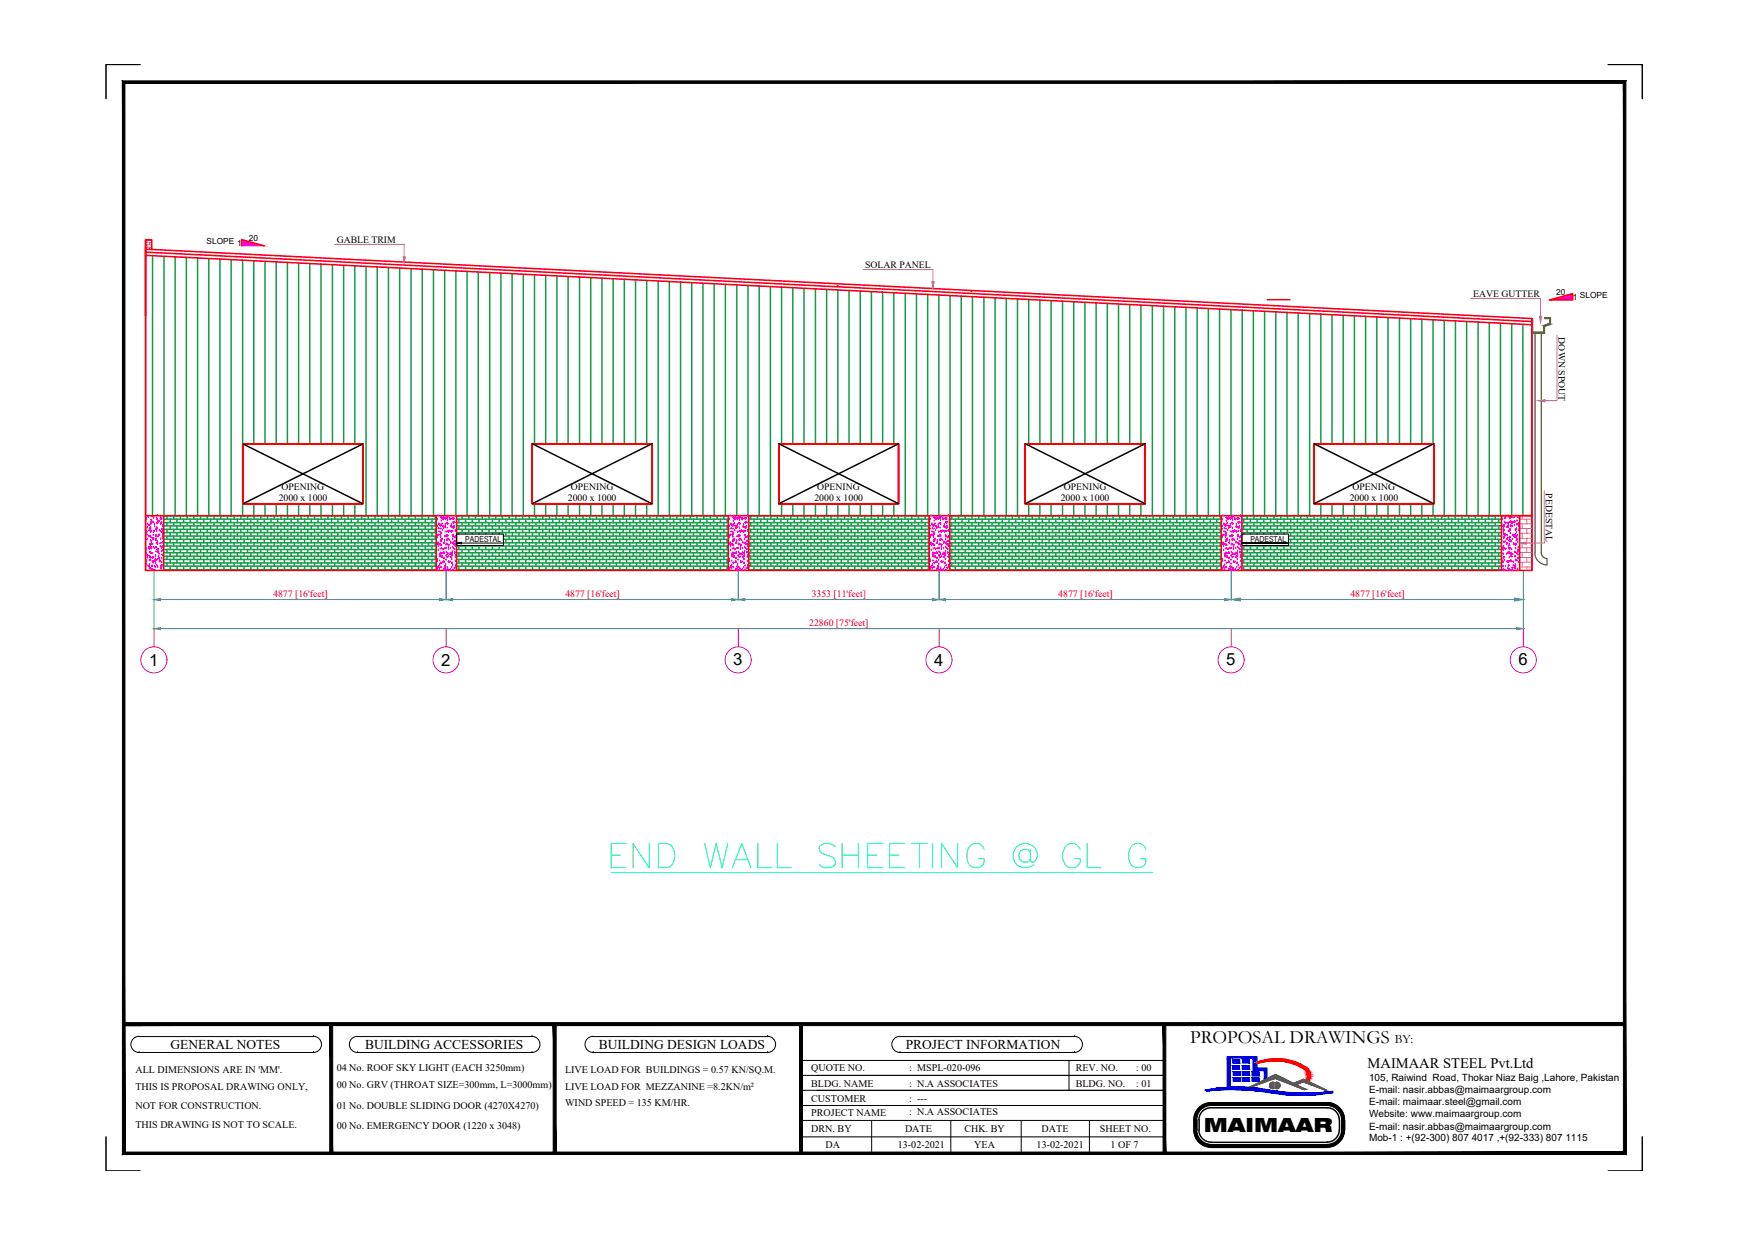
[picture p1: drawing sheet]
<svg xmlns="http://www.w3.org/2000/svg" width="297mm" height="210mm" viewBox="0 0 297 210" stroke-linecap="round" stroke-linejoin="round" font-family="sans-serif">
<defs><g id="words">
<text font-size="8.8" fill="#00ffbf" x="103" y="149.6">END WALL SHEETING @ GL G</text>
<text font-size="3.3" x="204.8" y="192.5">MAIMAAR</text>
<text font-size="3.2" x="202.5" y="177.5">PROPOSAL DRAWINGS</text>
<g font-size="2.8">
<text x="25.4" y="113.2">1</text>
<text x="75.1" y="113.2">2</text>
<text x="124.8" y="113.2">3</text>
<text x="158.9" y="113.2">4</text>
<text x="208.6" y="113.2">5</text>
<text x="258.3" y="113.2">6</text>
</g>
<text font-size="2.5" x="232.7" y="181.6">MAIMAAR STEEL Pvt.Ltd</text>
<g font-size="2.3">
<text x="29" y="178.4">GENERAL NOTES</text>
<text x="62.1" y="178.4">BUILDING ACCESSORIES</text>
<text x="101.9" y="178.4">BUILDING DESIGN LOADS</text>
<text x="154.1" y="178.4">PROJECT INFORMATION</text>
</g>
<text font-size="2.1" x="237.3" y="177.5">BY:</text>
<g font-size="1.7">
<text x="57.3" y="41.4">GABLE TRIM</text>
<text x="147.2" y="45.6">SOLAR PANEL</text>
<text x="250.6" y="50.5">EAVE GUTTER</text>
<text x="265.1" y="57.4" transform="rotate(90 265.1 57.4)">DOWN SPOUT</text>
<text x="47.9" y="83.4">OPENING</text>
<text x="97.1" y="83.4">OPENING</text>
<text x="139" y="83.4">OPENING</text>
<text x="181" y="83.4">OPENING</text>
<text x="230.1" y="83.4">OPENING</text>
<text x="263" y="83.9" transform="rotate(90 263 83.9)">PEDESTAL</text>
<text x="47.4" y="85.3">2000 x 1000</text>
<text x="96.6" y="85.3">2000 x 1000</text>
<text x="138.6" y="85.3">2000 x 1000</text>
<text x="180.5" y="85.3">2000 x 1000</text>
<text x="229.6" y="85.3">2000 x 1000</text>
<text x="23" y="182.6">ALL DIMENSIONS ARE IN 'MM'.</text>
<text x="23" y="185.5">THIS IS PROPOSAL DRAWING ONLY,</text>
<text x="57.3" y="182.2">04 No. ROOF SKY LIGHT (EACH 3250mm)</text>
<text x="57.3" y="185">00 No. GRV (THROAT SIZE=300mm, L=3000mm)</text>
<text x="96.1" y="182.6">LIVE LOAD FOR BUILDINGS = 0.57 KN/SQ.M.</text>
<text x="96.1" y="185.5">LIVE LOAD FOR MEZZANINE =8.2KN/m²</text>
<text x="138" y="182.2">QUOTE NO.</text>
<text x="138" y="184.8">BLDG. NAME</text>
<text x="154.7" y="184.8">: N.A ASSOCIATES</text>
<text x="154.7" y="182.2">: MSPL-020-096</text>
<text x="183" y="182.2">REV. NO.</text>
<text x="183" y="184.8">BLDG. NO.</text>
<text x="193.3" y="182.2">: 00</text>
<text x="193.3" y="184.8">: 01</text>
<text x="232.9" y="183.9">105, Raiwind Road, Thokar Niaz Baig ,Lahore, Pakistan</text>
<text x="232.9" y="185.9">E-mail: nasir.abbas@maimaargroup.com</text>
<text x="23" y="188.7">NOT FOR CONSTRUCTION.</text>
<text x="23" y="191.9">THIS DRAWING IS NOT TO SCALE.</text>
<text x="57.3" y="188.6">01 No. DOUBLE SLIDING DOOR (4270X4270)</text>
<text x="96.1" y="188.2">WIND SPEED = 135 KM/HR.</text>
<text x="138" y="187.4">CUSTOMER</text>
<text x="138" y="189.9">PROJECT NAME</text>
<text x="154.7" y="187.4">: ---</text>
<text x="154.7" y="189.7">: N.A ASSOCIATES</text>
<text x="232.9" y="188">E-mail: maimaar.steel@gmail.com</text>
<text x="232.9" y="190.1">Website: www.maimaargroup.com</text>
<text x="57.3" y="192.1">00 No. EMERGENCY DOOR (1220 x 3048)</text>
<text x="138" y="192.6">DRN. BY</text>
<text x="140.4" y="195.2">DA</text>
<text x="152.7" y="195.2">13-02-2021</text>
<text x="154" y="192.6">DATE</text>
<text x="164.1" y="192.6">CHK. BY</text>
<text x="165.7" y="195.3">YEA</text>
<text x="176.4" y="195.2">13-02-2021</text>
<text x="177.2" y="192.6">DATE</text>
<text x="187.1" y="192.6">SHEET NO.</text>
<text x="188.9" y="195.2">1 OF 7</text>
<text x="232.9" y="192.2">E-mail: nasir.abbas@maimaargroup.com</text>
<text x="232.9" y="194.1">Mob-1 : +(92-300) 807 4017 ,+(92-333) 807 1115</text>
</g>
<g font-size="1.7" fill="#f00">
<text x="46.5" y="101.6">4877 [16'feet]</text>
<text x="96.2" y="101.6">4877 [16'feet]</text>
<text x="138.1" y="101.6">3353 [11'feet]</text>
<text x="180" y="101.6">4877 [16'feet]</text>
<text x="229.7" y="101.6">4877 [16'feet]</text>
<text x="137.7" y="106.6">22860 [75'feet]</text>
</g>
<g font-size="1.4">
<text x="35.1" y="41.6">SLOPE 1</text>
<text x="42.3" y="41">20</text>
<text x="264.8" y="50.2">20</text>
<text x="267.6" y="51">1 SLOPE</text>
<text x="79.2" y="92.2">PADESTAL</text>
<text x="212.7" y="92.2">PADESTAL</text>
</g>
</g></defs>
<!-- layer: Thin -->
<g fill="none" stroke="#f00" stroke-width=".25">
<path d="M24.7 42.9l235.9 11.8M24.8 43.4l235.9 11.8M24.8 53.7v-12.9v56.2M24.8 40.8h1v1.7M24.8 42.4l235.8 11.8v42.8h-235.8zM41.1 41.8v-1l3.9 1M142.5 48.6l-.1 .1M165.4 49.4l-.2 .2M215.6 51h3.9M260.6 59.8h.1M263.7 51l3.8-1v1zM41.4 75.5v10.2h20.3v-10.2h-20.3h20.3v10.2h-20.3z"/>
<path d="M41.4 75.5v10.2M46.4 75.5h10.2M61.7 75.5v10.2M90.6 75.5v10.2h20.3v-10.2h-20.3h20.3v10.2h-20.3zM90.6 75.5v10.2M95.6 75.5h10.2M110.9 75.5v10.2M132.5 75.5v10.2h20.4v-10.2h-20.4h20.4v10.2h-20.4zM132.5 75.5v10.2M137.6 75.5h10.2M152.9 75.5v10.2M174.4 75.5v10.2h20.4v-10.2h-20.4h20.4v10.2h-20.4z"/>
<path d="M174.4 75.5v10.2M179.5 75.5h10.2M194.8 75.5v10.2M223.6 75.5v10.2h20.3v-10.2h-20.3h20.3v10.2h-20.3zM223.6 75.5v10.2M228.6 75.5h10.2M243.9 75.5v10.2M24.8 87.7h235.8h-5.2v9.3M27.9 87.7v9.3M46.4 85.7h10.2M74.2 87.7v9.3M77.7 87.7v9.3"/>
<path d="M123.9 87.7v9.3M127.4 87.7v9.3M158.1 87.7v9.3M161.6 87.7v9.3M207.8 87.7v9.3M211.3 87.7v9.3M257 87.7v.2M258.5 87.7v9.3"/>
</g>
<g fill="none" stroke="#f0f" stroke-width=".25">
<path d="M24.8 90.1v.1M24.8 90.7h.1v.1zM24.8 88.3h.1M24.9 96h.1M24.9 93.4h.1M24.9 90.8h.1M24.9 88.2h.1M24.9 94.1h.1M24.9 93.5h.1M24.9 94.2h.1M24.9 95.5h.1M25 90.5h.1"/>
<path d="M25 91h.1M25 94.5l.1-.1v.2zM25.1 89.8h.1M25.1 91.7v.1l-.1-.1zM25.1 87.8h.1M25.1 87.9l.2-.2v.2zM25.1 89.2h.1M25.1 94.9h.1M25.2 96.3h.1M25.3 91.2h.1M25.3 93.1h.1M25.3 89.2h.1v.1z"/>
<path d="M25.4 96.4h.1M25.4 93.2v.1h-.1zM25.4 96.7h.1M25.4 90h.1M25.4 95.3h.1M25.4 96h.1M25.4 93.4h.1M25.4 91.3h.1M25.5 94h.1M25.5 94.7h.1M25.5 92.7h.1M25.5 93.3h.1"/>
<path d="M25.5 94.8l.2-.1v.1zM25.5 90v.3l-.1-.1zM25.5 93h.2l-.1 .1zM25.6 91.9h.1M25.6 92.6h.1M25.6 89.7h.1M25.6 95.3h.1M25.6 90.6h.1M25.6 91.2h.1M25.6 89h.1M25.6 92.8h.1M25.6 90.2h.1"/>
<path d="M25.7 89.2h.1M25.7 89.9h.1M25.7 96.7h.1M25.7 88.5h.1M25.7 94.1h.1M25.7 91.5h.1M25.7 88.9h.1M25.7 92.1h.1M25.7 87.8h.1M25.7 93.4h.1M25.7 96.8l.2-.1-.1 .2zM25.8 90.4h.1"/>
<path d="M25.8 92.4v.2l-.1-.1zM25.8 87.8l.1-.1v.1zM25.8 88.9h.1M25.9 96.3h.1M25.9 88.8l.1-.1v.1zM25.9 95.5h.1M25.9 96.2l.1 .2h-.2zM25.9 94.9l.2-.2v.2zM26 92.6h.1M26 95.5h.1M26 94.2h.1M26 91.5h.2l-.1 .1z"/>
<path d="M26 91.9h.1M26.1 95.8h.1M26.1 93.2h.1M26.1 90.6h.1M26.1 91.1h.1M26.1 88.2h.1M26.1 88.9h.1M26.1 88h.1M26.1 97h.1M26.2 87.9h.1M26.2 93.3h.1M26.2 96.4h.1"/>
<path d="M26.2 89.2h.1M26.2 90.2l.1 .1h-.1zM26.2 95.3h.2zM26.3 97h.1M26.3 89.6h.1M26.4 93.2h.1M26.4 96.6h.1M26.4 95.5h.1M26.5 95.2h.1M26.5 95.9h.1M26.5 94.7h.1M26.5 91.9v-.1l.1 .1z"/>
<path d="M26.5 94.5h.1M26.5 90h.1M26.5 90h.1v.1zM26.5 93.1h.1M26.5 93.9h.1M26.5 91.1h.1M26.5 91.8h.1M26.5 91.3h.1M26.6 91.8h.1M26.6 92.5h.1M26.6 91.1h.1M26.6 88.1h.1"/>
<path d="M26.7 89.7h.1M26.7 90.4h.1M26.7 95.3h.1M26.7 96.2h.1M26.7 88.4h.1M26.7 89.1h.1M26.7 93.9l.2-.1-.1 .1zM26.8 87.7h.1M26.8 92.5h.1M26.8 95.1h.1M26.8 90h.1M26.8 93.4h.1"/>
<path d="M26.8 92.1h.1M26.8 96.5h.1M26.8 93.3v.1h-.1zM26.9 88.8h.1M26.9 93.9h.1M26.9 91.3h.1M26.9 88.7h.1M26.9 89h.1M27 93.9h.1M27 94.7h.1M27 88.6l.1-.1v.1zM27.1 91h.1"/>
<path d="M27.1 94.3h.1M27.1 90.3h.1M27.1 95.6h.1M27.1 94.8v.2h-.1zM27.2 91.1h.1M27.2 95.4h.1M27.2 92.4l.1-.1zM27.3 95.6h.1M27.3 93h.1M27.3 90.4h.1M27.3 88.2l.1-.1v.2zM27.3 91.7h.1"/>
<path d="M27.3 87.8h.1M27.3 89.2h.1M27.3 87.9h.1M27.3 96.4h.1M27.4 88h.1M27.4 96.8h.1M27.4 96.4v.1h-.1zM27.4 88.8l.1 .1h-.2zM27.4 96.1h.2v.1zM27.5 96.4h.1M27.5 93.2h.1M27.5 93.9h.1"/>
<path d="M27.5 95h.1M27.5 95.7h.1M27.5 93.1h.1M27.6 94.4h.1M27.6 90h.1M27.6 93h.1M27.6 93.7h.1M27.6 90.2h.1M27.6 91.4h.1M27.6 90.5l.1-.2v.2zM27.6 91.7h.1M27.6 92.3h.1"/>
<path d="M27.6 89.5h.1M27.7 91h.1M27.7 90.4v.2h-.1zM27.7 89.6h.1M27.7 90.3h.1M27.7 94.6h.1M27.7 90.9l.2-.1zM27.8 88.3h.1M27.8 88.9h.1M27.8 95.3h.1M27.9 90.9h.1M27.9 92.2h.1"/>
<path d="M27.9 92.8v.1M74.2 96.9v.1M74.2 88.7h.1M74.2 90.2h.1M74.2 89.5l.1-.1v.1h-.1M74.2 88.6v.1M74.3 95.1h.1M74.3 95.2h.1M74.3 92.6h.1M74.3 90h.1M74.3 92.4h.2v.1zM74.4 91.4h.1"/>
<path d="M74.4 88.3h.1M74.4 95.5h.1M74.4 96.8h.1M74.5 87.8h.1M74.5 96.6h.1M74.5 92.3h.1M74.6 92.9h.1M74.6 93.6h.1M74.6 90.9v.1h-.1zM74.6 96.2l.1-.1zM74.6 89.2h.1M74.7 89.9h.1"/>
<path d="M74.7 90.5h.1M74.7 89.2h.1M74.8 96.8h.1M74.8 89.4l.2-.2v.3zM74.8 95.4h.1M74.8 96.1h.1M74.8 94.3h.1M74.8 94.4h.1M74.8 92.5l.1 .1-.1-.1zM74.8 90.9h.2l-.1 .1zM74.8 94.7h.1M74.9 93.4h.1"/>
<path d="M74.9 94.1h.1M74.9 92h.1M74.9 92.7h.1M74.9 90.6h.1M74.9 92.6h.1M74.9 91.3h.1M75 90.7h.1M75 91.4h.1M75 90h.1M75 95.8h.1M75 96.5h.1M75 88.1h.1"/>
<path d="M75 94.5h.1M75 91.9h.1M75 89.4h.1M75.1 88.6h.1M75.1 89.3h.1M75.1 94.7h.1v.1zM75.1 88h.1M75.1 92.8h.1M75.1 95.9h.1M75.1 93.3h.1M75.1 90.7h.1M75.1 88.1h.1"/>
<path d="M75.1 96.6h.1M75.1 92.1h.1M75.1 94l.1 .1h-.1zM75.2 93.4h.1M75.2 89.1h.1M75.2 94.7h.1M75.2 91.6l.1 .2-.2-.1zM75.3 88.4h.1M75.3 90.3h.1M75.4 93.5h.1M75.4 94.1l.1-.2v.2zM75.4 89.5l.1-.1-.1 .1z"/>
<path d="M75.4 95.5v.1zM75.5 89.8h.1M75.5 88.4h.1M75.5 95h.1M75.5 92.4h.1M75.5 95.5h.1M75.5 88v.1h-.1zM75.5 95.7h.1M75.5 96.9h.1M75.6 95h.1M75.6 93.3l.1-.1zM75.6 92.4h.1"/>
<path d="M75.6 96.4l.2-.2v.2zM75.6 92h.1M75.7 91.3h.1M75.7 97h.1M75.7 89.2h.1M75.7 90.5h.1M75.8 88.3h.1M75.8 96.4h.1M75.8 89.5v.1h-.2zM75.8 97h.1M75.8 96h.1M75.8 96.6h.1"/>
<path d="M75.9 95.3h.1M75.9 88l.1-.1zM75.9 93.9h.1M75.9 94.6h.1M75.9 92.7h.1M75.9 94.5h.1M75.9 92.5h.1M75.9 93.3h.1M76 91.9h.1M76 89h.1M76 91.3h.1M76 90.5h.1"/>
<path d="M76 91.2h.1M76 92.6h.1M76 91l.1 .1h-.2zM76.1 89.2h.1M76.1 89.8h.1M76.1 94.9h.1M76.1 91.8l.1-.1zM76.1 88.5h.1M76.1 94.1h.1M76.1 88.2h.1M76.2 87.8h.1M76.2 96.6h.1"/>
<path d="M76.2 90.5h.1M76.2 91.2h.1M76.2 96.9h.1M76.2 94.3h.1M76.2 91.7h.1M76.2 89.2h.1M76.2 92.7l.1-.1 .1 .1zM76.3 95.7h.1M76.3 93.1h.1M76.3 90.5h.1M76.3 87.9h.1M76.3 93.4h.1"/>
<path d="M76.3 95.5h.1v.1zM76.3 95.6h.1M76.3 94.7h.1M76.4 91.9h.1M76.4 90.3h.1M76.5 94.2l.1-.1v.1zM76.5 88.2h.1M76.5 97h.1M76.5 88.4h.1M76.6 95.6h.1M76.6 90.3h.1zM76.6 93.3h.1"/>
<path d="M76.6 94.1h.1M76.6 96.9h.1M76.7 94.8h.1M76.7 92.2h.1M76.7 90.4h.1M76.7 89.6h.1M76.7 92.4h.1M76.8 89.7h.1M76.8 89.2h.1M76.8 94.1l.1-.1v.1zM76.8 96.5h.1M76.8 94.8h.1"/>
<path d="M76.8 90.6h.1M76.8 88.2l.2-.1v.1zM76.9 95.2h.1M76.9 95.8h.1M76.9 95.6v.2h-.1zM76.9 94.5h.1M77 93.1h.1M77 93.8h.1M77 91.1h.1M77 94.5h.1M77 91.7h.1M77 92.4h.1"/>
<path d="M77 90.4h.1M77 96.2h.1M77 96.9h.1M77 88.8h.2v.1zM77.1 89.7h.1M77.1 91.4h.1M77.1 88.3h.1M77.1 89h.1M77.1 93.3h.1M77.1 92.7h.1M77.1 89.6l.1 .2-.2-.1zM77.2 92.5h.1"/>
<path d="M77.2 88.2h.1M77.2 89.6l.1 .1h-.2zM77.3 89.6h.1M77.3 96.6h.1M77.3 92.1l.1-.2v.2zM77.3 88.9h.1M77.3 92.6l.1-.1v.2zM77.4 94h.1M77.4 96.7h.1M77.4 94.1h.1M77.4 91.5h.1M77.4 88.9h.1"/>
<path d="M77.4 93.5h.1M77.4 94.8h.1M77.5 95.5h.1M77.5 92.9h.1M77.5 90.3h.1M77.5 87.8h.1M77.5 91.1l-.1 .2zM77.5 96.4l.1-.1v.1zM77.6 96.1h.1M77.6 95.4h.1M77.6 88.5h.1M77.7 92.8h.1"/>
<path d="M77.7 92.5h.1M77.7 96.9h.1M77.7 95.6h.1M77.7 94.3l-.2 .1h.2M123.9 96.9v.1M123.9 88.7h.1M123.9 90.2h.1M123.9 89.5l.1-.1v.1h-.1M123.9 88.6v.1M124 95.1h.1M124 95.2h.1M124 92.6h.1"/>
<path d="M124 90h.1M124 92.4h.2v.1zM124.1 91.4h.1M124.1 88.3h.1M124.1 95.5h.1M124.1 96.8h.1M124.2 87.8h.1M124.2 96.6h.1M124.2 92.3h.1M124.3 92.9h.1M124.3 93.6h.1M124.3 90.9v.1h-.1z"/>
<path d="M124.3 96.2l.1-.1zM124.3 89.2h.1M124.4 89.9h.1M124.4 90.5h.1M124.4 89.2h.1M124.5 92.5l.1 .1zM124.5 96.8h.1M124.5 89.4l.2-.2v.3zM124.5 95.4h.1M124.5 96.1h.1M124.5 94.3h.1M124.5 94.4h.1"/>
<path d="M124.5 90.9h.2l-.1 .1zM124.5 94.7h.1M124.6 93.4h.1M124.6 94.1h.1M124.6 92h.1M124.6 92.7h.1M124.6 90.6h.1M124.6 92.6h.1M124.6 91.3h.1M124.7 90.7h.1M124.7 91.4h.1M124.7 90h.1"/>
<path d="M124.7 95.8h.1M124.7 96.5h.1M124.7 88.1h.1M124.7 94.5h.1M124.7 91.9h.1M124.7 89.4h.1M124.8 88.6h.1M124.8 89.3h.1M124.8 94.7h.1v.1zM124.8 88h.1M124.8 92.8h.1M124.8 95.9h.1"/>
<path d="M124.8 93.3h.1M124.8 90.7h.1M124.8 88.1h.1M124.8 96.6h.1M124.8 92.1h.1M124.8 94l.1 .1h-.1zM124.9 93.4h.1M124.9 89.1h.1M124.9 94.7h.1M124.9 91.6l.1 .2-.2-.1zM125 88.4h.1M125 90.3h.1"/>
<path d="M125.1 93.5h.1M125.1 94.1l.1-.2v.2zM125.1 89.5l.1-.1-.1 .1zM125.1 95.5v.1zM125.2 89.8h.1M125.2 88.4h.1M125.2 95h.1M125.2 92.4h.1M125.2 95.5h.1M125.2 88v.1h-.1zM125.2 95.7h.1M125.2 96.9h.1"/>
<path d="M125.3 95h.1M125.3 93.3l.1-.1zM125.3 92.4h.1M125.3 96.4l.2-.2v.2zM125.3 92h.1M125.4 91.3h.1M125.4 97h.1M125.4 89.2h.1M125.4 90.5h.1M125.5 88.3h.1M125.5 96.4h.1M125.5 89.5v.1h-.2z"/>
<path d="M125.5 97h.1M125.5 96h.1M125.5 96.6h.1M125.5 88l.2-.1-.1 .2zM125.6 95.3h.1M125.6 93.9h.1M125.6 94.6h.1M125.6 92.7h.1M125.6 94.5h.1M125.6 92.5h.1M125.6 93.3h.1M125.7 91.9h.1"/>
<path d="M125.7 89h.1M125.7 91.3h.1M125.7 90.5h.1M125.7 91.2h.1M125.7 92.6h.1M125.7 91l.1 .1h-.2zM125.8 89.2h.1M125.8 89.8h.1M125.8 94.9h.1M125.8 91.8l.1-.1zM125.8 88.5h.1M125.8 94.1h.1"/>
<path d="M125.8 88.2h.1M125.9 87.8h.1M125.9 96.6h.1M125.9 90.5h.1M125.9 91.2h.1M125.9 96.9h.1M125.9 94.3h.1M125.9 91.7h.1M125.9 89.2h.1M126 95.7h.1M126 93.1h.1M126 90.5h.1"/>
<path d="M126 87.9h.1M126 93.4h.1M126 95.5h.1v.1zM126 95.6h.1M126 94.7h.1M126 92.6l.1 .1h-.2zM126.1 91.9h.1M126.1 90.3h.1M126.2 88.2h.1M126.2 97h.1M126.2 88.4h.1M126.3 95.6h.1"/>
<path d="M126.3 90.3h.1zM126.3 93.3h.1M126.3 94.1h.1M126.3 96.9h.1M126.3 94.1v.1h-.1zM126.4 94.8h.1M126.4 92.2h.1M126.4 90.4h.1M126.4 89.6h.1M126.4 92.4h.1M126.4 89.7h.1M126.5 89.2h.1"/>
<path d="M126.5 94.1l.1-.1v.1zM126.5 96.5h.1M126.5 94.8h.1M126.5 90.6h.1M126.6 95.2h.1M126.6 95.8h.1M126.6 95.6v.2h-.1zM126.6 94.5h.1M126.6 88.1l.1 .1h-.2zM126.7 93.1h.1M126.7 93.8h.1M126.7 91.1h.1"/>
<path d="M126.7 94.5h.1M126.7 91.7h.1M126.7 92.4h.1M126.7 90.4h.1M126.7 96.2h.1M126.7 96.9h.1M126.7 88.8h.2v.1zM126.8 89.7h.1M126.8 91.4h.1M126.8 88.3h.1M126.8 89h.1M126.8 93.3h.1"/>
<path d="M126.8 92.7h.1M126.8 89.6l.1 .2-.2-.1zM126.9 92.5h.1M126.9 88.2h.1M126.9 89.6l.1 .1h-.2zM127 89.6h.1M127 96.6h.1M127 92.1l.1-.2v.2zM127 88.9h.1M127 92.6l.1-.1v.2zM127.1 94h.1M127.1 96.7h.1"/>
<path d="M127.1 94.1h.1M127.1 91.5h.1M127.1 88.9h.1M127.1 93.5h.1M127.1 94.8h.1M127.2 95.5h.1M127.2 92.9h.1M127.2 90.3h.1M127.2 87.8h.1M127.2 91.1l-.1 .2zM127.2 96.4l.1-.1v.1zM127.3 96.1h.1"/>
<path d="M127.3 95.4h.1M127.3 88.5h.1M127.4 92.8h.1M127.4 92.5h.1M127.4 96.9h.1M127.4 95.6h.1M127.4 94.3l-.2 .1h.2M158.1 96.9v.1M158.1 89.5l.1-.1v.1h-.1M158.1 88.6v.1M158.1 90.2h.1M158.2 95.1h.1"/>
<path d="M158.2 95.2h.1M158.2 92.6h.1M158.2 90h.1M158.2 91.4h.1M158.2 88.3h.1M158.2 92.4h.2l-.1 .1zM158.3 96.8h.1M158.3 95.5h.1M158.4 87.8h.1M158.4 96.6h.1M158.4 92.3h.1M158.5 93.6h.1"/>
<path d="M158.5 90.9v.1h-.1zM158.5 96.2l.1-.1zM158.5 92.9h.1M158.5 89.2h.1M158.5 90.5h.1M158.6 89.2h.1M158.6 89.9h.1M158.6 92.5h.2v.1zM158.6 96.8h.1M158.7 89.4l.1-.2 .1 .3zM158.7 96.1h.1M158.7 94.3h.1"/>
<path d="M158.7 94.4h.1M158.7 90.9h.2l-.1 .1zM158.7 94.7h.1M158.7 95.4h.1M158.8 93.4h.1M158.8 94.1h.1M158.8 92h.1M158.8 92.7h.1M158.8 90.6h.1M158.8 91.3h.1M158.8 91.4h.1M158.8 92.6h.1"/>
<path d="M158.9 90h.1M158.9 90.7h.1M158.9 96.5h.1M158.9 94.5h.1M158.9 91.9h.1M158.9 89.4h.1M158.9 88.6h.1M158.9 89.3h.1M158.9 95.8h.1M158.9 88.1h.1M159 88h.1M159 95.9h.1"/>
<path d="M159 93.3h.1M159 90.7h.1M159 88.1h.1M159 96.6h.1M159 94.7h.1zM159 92.1h.1M159 92.8h.1M159 94v.1h-.1zM159.1 89.1h.1M159.1 94.7h.1M159.1 93.4h.1M159.1 88.4h.1"/>
<path d="M159.1 91.6v.2l-.1-.1zM159.2 90.3h.1M159.2 93.5h.1M159.2 94.1l.2-.2v.2zM159.2 89.5l.1-.1v.1zM159.3 95.5v.1h-.1zM159.3 89.8h.1M159.3 88.4h.1M159.3 95h.1M159.3 95.5h.1M159.3 88l.1 .1h-.1zM159.4 92.4h.1"/>
<path d="M159.4 89.8h.1M159.4 96.9h.1M159.4 95h.1M159.4 95.7h.1M159.4 93.3l.2-.1v.1zM159.5 92.4h.1M159.5 92h.1M159.6 91.3h.1M159.6 97h.1M159.6 89.2h.1M159.6 88.3h.1M159.6 96.4h.1"/>
<path d="M159.6 90.5h.1M159.6 89.5v.1h-.1zM159.6 96.2l.1 .2h-.2zM159.7 97h.1M159.7 96.6h.1M159.7 95.3h.1M159.7 96h.1M159.7 88l.2-.1zM159.8 93.9h.1M159.8 94.6h.1M159.8 92.7h.1M159.8 94.5h.1"/>
<path d="M159.8 93.3h.1M159.9 91.9h.1M159.9 92.5h.1M159.9 89h.1M159.9 91.3h.1M159.9 90.5h.1M159.9 91.2h.1M159.9 92.6h.1M159.9 91v.1h-.1zM159.9 89.2h.1M159.9 89.8h.1M159.9 94.9h.1"/>
<path d="M159.9 91.8l.2-.1zM160 88.5h.1M160 94.1h.1M160 88.2h.1M160 87.8h.1M160.1 90.5h.1M160.1 91.2h.1M160.1 96.9h.1M160.1 94.3h.1M160.1 91.7h.1M160.1 89.2h.1M160.1 96.6h.1"/>
<path d="M160.1 92.7l.1-.1v.1zM160.1 95.7h.1M160.1 93.1h.1M160.1 87.9h.1M160.1 93.4h.1M160.1 95.5h.2v.1zM160.2 95.6h.1M160.2 94.7h.1M160.3 91.9h.1M160.3 90.3h.1M160.4 88.2h.1M160.4 97h.1"/>
<path d="M160.4 88.4h.1M160.4 95.6h.1M160.4 90.3h.2zM160.5 94.1h.1M160.5 96.9h.1M160.5 94.1l-.1 .1zM160.5 93.3h.1M160.5 94.8h.1M160.6 92.2h.1M160.6 89.6h.1M160.6 92.4h.1M160.6 89.7h.1"/>
<path d="M160.6 90.4h.1M160.7 89.2h.1M160.7 94.1l.1-.1-.1 .1zM160.7 96.5h.1M160.7 94.8h.1M160.7 90.6h.1M160.7 88.2l.1-.1v.1zM160.7 95.8h.1M160.8 94.5h.1M160.8 95.2h.1M160.8 95.6v.2h-.1zM160.8 93.1h.1"/>
<path d="M160.8 93.8h.1M160.8 91.1h.1M160.9 91.7h.1M160.9 92.4h.1M160.9 94.5h.1M160.9 91.1h.1M160.9 96.9h.1M160.9 88.8h.2l-.1 .1zM161 89.7h.1M161 90.4h.1M161 96.2h.1M161 91.4h.1"/>
<path d="M161 88.3h.1M161 89h.1M161 92.7h.1M161 92.5h.1M161 93.3h.1M161 89.6v.2l-.1-.1zM161.1 88.2h.1M161.1 89.6v.1h-.1zM161.1 89.6h.1M161.1 96.6h.1M161.1 92.1l.2-.2v.2zM161.2 88.9h.1"/>
<path d="M161.2 92.6l.1-.1-.1 .2zM161.2 94h.1M161.2 96.7h.1M161.2 94.1h.1M161.2 91.5h.1M161.2 93.5h.1M161.3 94.8h.1M161.3 95.5h.1M161.3 92.9h.1M161.3 90.3h.1M161.3 87.8h.1M161.4 90.3h.1"/>
<path d="M161.4 91.1v.2h-.1zM161.4 96.4l.1-.1v.1zM161.5 95.4h.1M161.5 96.1h.1M161.5 88.5h.1M161.5 92.5h.1M161.5 96.9h.1M161.5 95.6h.1M161.5 92.8h.1M161.6 94.3l-.1-.1-.1 .2h.2M207.8 96.9v.1M207.8 89.5l.1-.1v.1h-.1"/>
<path d="M207.8 88.6v.1M207.8 90.2h.1M207.9 95.1h.1M207.9 95.2h.1M207.9 92.6h.1M207.9 90h.1M207.9 91.4h.1M207.9 88.3h.1M207.9 92.4h.2l-.1 .1zM208 96.8h.1M208 95.5h.1M208.1 87.8h.1"/>
<path d="M208.1 96.6h.1M208.1 92.3h.1M208.2 92.9h.1M208.2 93.6h.1M208.2 91v-.1l-.1 .1h.1M208.2 96.2l.1-.1zM208.2 89.2h.1M208.2 90.5h.1M208.3 89.2h.1M208.3 89.9h.1M208.3 92.5h.1v.1zM208.3 96.8h.1"/>
<path d="M208.4 89.4l.1-.2 .1 .3zM208.4 96.1h.1M208.4 94.3h.1M208.4 94.4h.1M208.4 90.9h.2l-.1 .1zM208.4 94.7h.1M208.4 95.4h.1M208.4 93.4h.1M208.4 94.1h.1M208.5 92h.1M208.5 92.7h.1M208.5 90.6h.1"/>
<path d="M208.5 91.3h.1M208.5 91.4h.1M208.5 92.6h.1M208.6 90h.1M208.6 90.7h.1M208.6 96.5h.1M208.6 94.5h.1M208.6 91.9h.1M208.6 89.4h.1M208.6 88.6h.1M208.6 89.3h.1M208.6 95.8h.1"/>
<path d="M208.6 88.1h.1M208.7 88h.1M208.7 95.9h.1M208.7 93.3h.1M208.7 90.7h.1M208.7 88.1h.1M208.7 96.6h.1M208.7 91.7l.1-.1v.2zM208.7 94.7h.1zM208.7 92.1h.1M208.7 92.8h.1M208.7 94v.1h-.1z"/>
<path d="M208.8 89.1h.1M208.8 94.7h.1M208.8 93.4h.1M208.8 88.4h.1M208.9 90.3h.1M208.9 93.5h.1M208.9 94.1l.2-.2v.2zM208.9 89.5l.1-.1v.1zM209 95.5v.1h-.1zM209 89.8h.1M209 88.4h.1M209 95h.1"/>
<path d="M209 95.5h.1M209 88l.1 .1h-.1zM209.1 92.4h.1M209.1 89.8h.1M209.1 96.9h.1M209.1 95h.1M209.1 95.7h.1M209.1 93.3l.2-.1v.1zM209.2 92.4h.1M209.2 92h.1M209.2 89.6l.1-.1v.1zM209.3 91.3h.1"/>
<path d="M209.3 97h.1M209.3 89.2h.1M209.3 90.5h.1M209.3 88.3h.1M209.3 96.4h.1M209.3 96.2l.1 .2h-.2zM209.4 97h.1M209.4 96.6h.1M209.4 95.3h.1M209.4 96h.1M209.4 88l.2-.1zM209.5 93.9h.1"/>
<path d="M209.5 94.6h.1M209.5 92.7h.1M209.5 94.5h.1M209.5 93.3h.1M209.6 91.9h.1M209.6 92.5h.1M209.6 89h.1M209.6 91.3h.1M209.6 90.5h.1M209.6 91.2h.1M209.6 92.6h.1M209.6 91v.1h-.1z"/>
<path d="M209.6 89.2h.1M209.6 89.8h.1M209.6 94.9h.1M209.6 91.8l.2-.1zM209.7 88.5h.1M209.7 94.1h.1M209.7 88.2h.1M209.7 87.8h.1M209.8 90.5h.1M209.8 91.2h.1M209.8 96.9h.1M209.8 94.3h.1"/>
<path d="M209.8 91.7h.1M209.8 89.2h.1M209.8 96.6h.1M209.8 95.7h.1M209.8 93.1h.1M209.8 87.9h.1M209.8 93.4h.1M209.8 95.5h.2v.1zM209.9 95.6h.1M209.9 94.7h.1M209.9 92.6v.1h-.1zM210 91.9h.1"/>
<path d="M210 90.3h.1M210.1 88.2h.1M210.1 97h.1M210.1 88.4h.1M210.1 95.6h.1M210.1 90.3h.2zM210.2 94.1h.1M210.2 96.9h.1M210.2 94.1l-.1 .1zM210.2 93.3h.1M210.2 94.8h.1M210.3 92.2h.1"/>
<path d="M210.3 89.6h.1M210.3 92.4h.1M210.3 89.7h.1M210.3 90.4h.1M210.4 89.2h.1M210.4 95.8l.1-.2v.2zM210.4 94.1l.1-.1-.1 .1zM210.4 96.5h.1M210.4 94.8h.1M210.4 90.6h.1M210.4 95.8h.1M210.5 94.5h.1"/>
<path d="M210.5 95.2h.1M210.5 93.1h.1M210.5 93.8h.1M210.5 91.1h.1M210.5 88.1v.1h-.1zM210.6 91.7h.1M210.6 92.4h.1M210.6 94.5h.1M210.6 89.7l.1-.1v.2zM210.6 91.1h.1M210.6 96.9h.1M210.6 88.8h.2l-.1 .1z"/>
<path d="M210.7 89.7h.1M210.7 90.4h.1M210.7 96.2h.1M210.7 91.4h.1M210.7 88.3h.1M210.7 89h.1M210.7 92.7h.1M210.7 92.5h.1M210.7 93.3h.1M210.8 88.2h.1M210.8 89.6v.1h-.1zM210.8 89.6h.1"/>
<path d="M210.8 96.6h.1M210.8 92.1l.2-.2v.2zM210.9 88.9h.1M210.9 92.6l.1-.1-.1 .2zM210.9 94h.1M210.9 96.7h.1M210.9 94.1h.1M210.9 91.5h.1M210.9 93.5h.1M211 94.8h.1M211 95.5h.1M211 92.9h.1"/>
<path d="M211 90.3h.1M211 87.8h.1M211.1 90.3h.1M211.1 91.1v.2h-.1zM211.1 96.4l.1-.1v.1zM211.2 95.4h.1M211.2 96.1h.1M211.2 88.5h.1M211.2 92.5h.1M211.2 96.9h.1M211.2 95.6h.1M211.2 92.8h.1"/>
<path d="M211.3 94.3l-.1-.1-.1 .2h.2M255.4 87.9h.1M255.4 95.3h.1l-.1 .1M255.5 92h.1M255.5 89.2h.1M255.5 96.4h.1M255.5 87.7l-.1 .1h.2v-.1M255.5 89.5l.2-.1-.1 .1zM255.6 88.3h.1M255.6 93.2h.1M255.7 97h.1M255.7 95.7h.1"/>
<path d="M255.7 96.4h.1M255.7 93.5h.1M255.7 94.2h.1M255.7 95h.1M255.7 90h.1M255.7 93.2h.2v.1zM255.8 93.6h.1M255.8 94.3h.1M255.8 90.5h.1M255.8 91.4h.1M255.8 96.8v.1h-.1zM255.8 92.2h.1"/>
<path d="M255.8 93h.1M255.8 89.8h.1M255.8 94.8h.1M255.8 89.7h.1M255.8 89.2l.1 .2h-.2zM255.9 90.9h.1M255.9 91.6h.1M255.9 90.2h.1M255.9 94.9h.1M255.9 95.3h.1M255.9 88.9h.1M255.9 89.5h.1"/>
<path d="M256 88.2h.1M256 91.2h.1M256 92.2h.1M256 88l.2-.1-.1 .2zM256 97l.1-.1v.1M256.1 93.5h.1M256.1 96.4h.1M256.1 90.8l.1 .1h-.2zM256.2 89h.1M256.2 93.4h.1M256.2 92.7h.1M256.3 92.4l.1-.1v.1z"/>
<path d="M256.3 89.7h.1M256.3 95.6h.1M256.3 94.3h.1M256.4 89h.1M256.4 91.7h-.2l.2 .1v-.1M256.4 91.1h.1M256.5 94.1h.1M256.5 95.5h.1v.1zM256.5 96.7h.1M256.5 91.6h.1M256.5 89h.1M256.5 88h.1"/>
<path d="M256.6 89.5v.2l-.2-.1zM256.6 90.4h.1M256.6 95.5h.1M256.6 96.4h.1M256.6 89.3h.1M256.6 96.3h.1M256.6 93h.1M256.6 87.8h.1M256.7 95.5h.1M256.7 93.8v.1h-.1zM256.7 91.9l.1-.1v.1zM256.7 96.2h.1"/>
<path d="M256.7 96.9h.1M256.7 93.3h.1M256.8 94.9h.1M256.8 95.5h.1M256.8 92.6h.1M256.8 90.3l.1-.1-.1 .1zM256.8 93.5h.1M256.8 94.1h.1M256.8 91.9h.1M256.8 92.8h.1M256.8 90.1h.1M256.9 91.4h.1"/>
<path d="M256.9 92.1h.1M256.9 88.2h.1M256.9 88.9h.1M256.9 97h.1M256.9 95.5l.1-.1v.1zM256.9 90.1h.1M256.9 90.8h.1M256.9 87.9l.1-.1v.2zM257 89.4h.1M257 94.1l.1-.1v.1zM257 88.1h.1M257 88.7h.1"/>
<path d="M257 93.3h.1M257 94.6h.1M257 92h.1M257 89.5h.1M257 95.4h.1M257.1 89.6h.1M257.1 92.2h.1M257.1 94.1v.2h-.1zM257.1 93.5h.1M257.1 97l.2-.1v.1zM257.2 95.5h.1M257.2 96.6l.2-.2v.2z"/>
<path d="M257.2 94.7h.1M257.2 89.1h.1M257.3 88.8l.1-.1-.1 .2zM257.3 91.1h.1M257.3 91.8h.1M257.3 89.4l-.1 .1zM257.4 88.1h.1M257.4 94.3h.1M257.4 95.6h.1M257.4 96.2h.1M257.5 91l.1-.1v.1zM257.5 92.6l.1-.1z"/>
<path d="M257.5 92.5h.1M257.5 91.2h.1M257.6 88.8h.1M257.6 89.3h.1M257.6 88h.1M257.7 96.5h.1M257.7 96.4l.2-.1-.1 .1zM257.7 93.9h.1M257.7 94.7h.1M257.7 96.6h.1M257.7 94h.1M257.7 91.4h.1"/>
<path d="M257.7 88.8h.1M257.8 96.1h.1M257.8 96.7h.1M257.8 94.7h.1M257.8 95.4h.1M257.8 91h.1M257.8 95.3h.1M257.8 92.8h.1M257.8 90.2h.1M257.8 93.3h.1M257.9 93.3h.1M257.9 94h.1"/>
<path d="M257.9 90.3h.1M257.9 92.4v.1h-.1zM257.9 92.7h.1M257.9 90.1h.1M257.9 91.3h.1M257.9 92h.1M257.9 95.4h.1M257.9 91.4h.1M258 90h.1M258 90.6h.1M258 91.1l.1-.1zM258 89.3h.1"/>
<path d="M258.1 87.9h.1M258.1 88.6h.1M258.1 91.7h.1M258.1 95.4h.1M258.1 96.8h.1M258.1 93.9v.2zM258.2 88h.1M258.2 97h.1M258.2 94.4h.1M258.2 91.8h.1M258.2 92.2h.1M258.2 94.9l.1-.1v.2z"/>
<path d="M258.2 93.9h.1M258.2 89.2h.1M258.2 93.6h.1M258.3 93.1h.1M258.3 89.1h.1M258.3 95.6l.1-.1v.1zM258.4 90.2h.1M258.4 88.1l.1-.1v.1zM258.4 89.5h.1M258.5 94.6h.1M258.5 94.4h.1M258.5 95.7h.1"/>
<path d="M258.5 89.6v.1"/>
</g>
<g fill="none" stroke="#139b48" stroke-width=".25">
<path d="M26 43.5v44.2M27.9 43.6v44.1M29.8 43.7v44M31.7 43.8v43.9M33.6 43.9v43.8M35.5 44v43.7M37.4 44.1v43.6M39.3 44.2v43.5M41.3 44.2v43.5M43.2 44.4v31.1M45.1 44.5v31M47 44.5v31"/>
<path d="M48.9 44.6v30.9M50.8 44.7v30.8M52.7 44.8v30.7M54.6 44.9v30.6M56.6 45v30.5M58.5 45.1v30.4M60.4 45.2v30.3M62.3 45.3v42.4M64.2 45.4v42.3M66.1 45.5v42.8M68 45.6v42.1M69.9 45.7v42"/>
<path d="M71.8 45.8v41.9M73.7 45.9v41.8M75.6 46v41.7M77.6 46.1v41.6M79.5 46.2v41.5M81.4 46.3v41.4M83.3 46.4v41.3M85.2 46.4v41.3M87.1 46.6v41.1M89 46.7v41M90.9 46.7v28.8M92.8 46.8v28.7"/>
<path d="M94.7 46.9v28.6M96.6 47v28.5M98.6 47.1v28.4M100.5 47.2v28.3M102.4 47.3v28.2M104.3 47.4v28.1M106.2 47.5v28M108.1 47.6v27.9M110 47.7v27.8M112 47.8v39.9M113.9 47.9v39.8M115.8 48v39.7"/>
<path d="M117.7 48.1v39.6M119.6 48.2v39.5M121.5 48.3v39.4M123.4 48.3v39.4M125.3 48.5v39.2M127.3 48.6v39.1M129.2 48.6v39.1M131.1 48.7v39M133 48.9v26.6M134.9 48.9v26.6M136.8 49v26.5M138.7 49.1v26.4"/>
<path d="M140.6 49.2v26.3M142.5 49.3v26.2M144.4 49.4v26.1M146.3 49.5v26M148.3 49.6v25.9M150.2 49.7v25.8M152.1 49.8v25.7M154 49.9v37.8M155.9 50v37.7M157.8 50.1v37.6M159.7 50.2v37.5M161.6 50.3v37.4"/>
<path d="M163.5 50.4v37.3M165.4 50.5v37.2M167.4 50.5v37.2M169.3 50.7v37M171.2 50.8v36.9M173.1 50.8v36.9M175 50.9v24.6M176.9 51.1v24.4M178.8 51.1v24.4M180.8 51.2v24.3M182.7 51.3v24.2M184.6 51.4v24.1"/>
<path d="M186.5 51.5v24M188.4 51.6v23.9M190.3 51.7v23.8M192.2 51.8v23.7M194.1 51.9v23.6M196 52v35.7M198 52.1v35.6M199.9 52.2v35.5M201.8 52.3v35.4M203.7 52.4v35.3M205.6 52.5v35.2M207.5 52.6v35.1"/>
<path d="M209.4 52.7v35M211.3 52.7v35M213.2 52.9v34.8M215.1 53v34.7M217 53v34.7M218.9 53.1v34.6M220.9 53.3v34.4M222.8 53.3v34.4M224.7 53.4v22.1M226.6 53.5v22M228.5 53.6v21.9M230.4 53.7v21.8"/>
<path d="M232.3 53.8v21.7M234.2 53.9v21.6M236.1 54v21.5M238.1 54.1v21.4M240 54.2v21.3M241.9 54.3v21.2M243.8 54.4v21.1M245.7 54.5v33.2M247.6 54.6v33.1M249.5 54.7v33M251.5 54.8v32.9M253.4 54.9v32.8"/>
<path d="M255.3 55v32.7M257.2 55.1v32.6M259.1 55.2v32.5M27.9 87.8h46.3M27.9 88.3h46.3M27.9 88.9h46.3M27.9 89.5h46.3M27.9 90h46.3M27.9 90.6h46.3M27.9 91.2h46.3M27.9 91.7h46.3M27.9 92.3h46.3"/>
<path d="M27.9 92.9h46.3M27.9 93.5h46.3M27.9 94h46.3M27.9 94.6h46.3M27.9 95.2h46.3M27.9 95.8h46.3M27.9 96.3h46.3M27.9 96.9h46.3M28.4 87.8v.5M28.4 88.9v.6M28.4 90v.6M28.4 91.2v.5"/>
<path d="M28.4 92.3v.6M28.4 93.5v.5M28.4 94.6v.6M28.4 95.8v.5M28.4 96.9v.1M29 87.7v.1M29 88.3v.6M29 89.5v.5M29 90.6v.6M29 91.7v.6M29 92.9v.6M29 94v.6"/>
<path d="M29 95.2v.6M29 96.3v.6M29.5 87.8v.5M29.5 88.9v.6M29.5 90v.6M29.5 91.2v.5M29.5 92.3v.6M29.5 93.5v.5M29.5 94.6v.6M29.5 95.8v.5M29.5 96.9v.1M30.1 87.7v.1"/>
<path d="M30.1 88.3v.6M30.1 89.5v.5M30.1 90.6v.6M30.1 91.7v.6M30.1 92.9v.6M30.1 94v.6M30.1 95.2v.6M30.1 96.3v.6M30.7 87.8v.5M30.7 88.9v.6M30.7 90v.6M30.7 91.2v.5"/>
<path d="M30.7 92.3v.6M30.7 93.5v.5M30.7 94.6v.6M30.7 95.8v.5M30.7 96.9v.1M31.2 87.7v.1M31.2 88.3v.6M31.2 89.5v.5M31.2 90.6v.6M31.2 91.7v.6M31.2 92.9v.6M31.2 94v.6"/>
<path d="M31.2 95.2v.6M31.2 96.3v.6M31.8 87.8v.5M31.8 88.9v.6M31.8 90v.6M31.8 91.2v.5M31.8 92.3v.6M31.8 93.5v.5M31.8 94.6v.6M31.8 95.8v.5M31.8 96.9v.1M32.4 87.7v.1"/>
<path d="M32.4 88.3v.6M32.4 89.5v.5M32.4 90.6v.6M32.4 91.7v.6M32.4 92.9v.6M32.4 94v.6M32.4 95.2v.6M32.4 96.3v.6M33 87.8v.5M33 88.9v.6M33 90v.6M33 91.2v.5"/>
<path d="M33 92.3v.6M33 93.5v.5M33 94.6v.6M33 95.8v.5M33 96.9v.1M33.5 87.7v.1M33.5 88.3v.6M33.5 89.5v.5M33.5 90.6v.6M33.5 91.7v.6M33.5 92.9v.6M33.5 94v.6"/>
<path d="M33.5 95.2v.6M33.5 96.3v.6M34.1 87.8v.5M34.1 88.9v.6M34.1 90v.6M34.1 91.2v.5M34.1 92.3v.6M34.1 93.5v.5M34.1 94.6v.6M34.1 95.8v.5M34.1 96.9v.1M34.7 87.7v.1"/>
<path d="M34.7 88.3v.6M34.7 89.5v.5M34.7 90.6v.6M34.7 91.7v.6M34.7 92.9v.6M34.7 94v.6M34.7 95.2v.6M34.7 96.3v.6M35.3 87.8v.5M35.3 88.9v.6M35.3 90v.6M35.3 91.2v.5"/>
<path d="M35.3 92.3v.6M35.3 93.5v.5M35.3 94.6v.6M35.3 95.8v.5M35.3 96.9v.1M35.8 87.7v.1M35.8 88.3v.6M35.8 89.5v.5M35.8 90.6v.6M35.8 91.7v.6M35.8 92.9v.6M35.8 94v.6"/>
<path d="M35.8 95.2v.6M35.8 96.3v.6M36.4 87.8v.5M36.4 88.9v.6M36.4 90v.6M36.4 91.2v.5M36.4 92.3v.6M36.4 93.5v.5M36.4 94.6v.6M36.4 95.8v.5M36.4 96.9v.1M37 87.7v.1"/>
<path d="M37 88.3v.6M37 89.5v.5M37 90.6v.6M37 91.7v.6M37 92.9v.6M37 94v.6M37 95.2v.6M37 96.3v.6M37.5 87.8v.5M37.5 88.9v.6M37.5 90v.6M37.5 91.2v.5"/>
<path d="M37.5 92.3v.6M37.5 93.5v.5M37.5 94.6v.6M37.5 95.8v.5M37.5 96.9v.1M38.1 87.7v.1M38.1 88.3v.6M38.1 89.5v.5M38.1 90.6v.6M38.1 91.7v.6M38.1 92.9v.6M38.1 94v.6"/>
<path d="M38.1 95.2v.6M38.1 96.3v.6M38.7 87.8v.5M38.7 88.9v.6M38.7 90v.6M38.7 91.2v.5M38.7 92.3v.6M38.7 93.5v.5M38.7 94.6v.6M38.7 95.8v.5M38.7 96.9v.1M39.2 87.7v.1"/>
<path d="M39.2 88.3v.6M39.2 89.5v.5M39.2 90.6v.6M39.2 91.7v.6M39.2 92.9v.6M39.2 94v.6M39.2 95.2v.6M39.2 96.3v.6M39.8 87.8v.5M39.8 88.9v.6M39.8 90v.6M39.8 91.2v.5"/>
<path d="M39.8 92.3v.6M39.8 93.5v.5M39.8 94.6v.6M39.8 95.8v.5M39.8 96.9v.1M40.4 87.7v.1M40.4 88.3v.6M40.4 89.5v.5M40.4 90.6v.6M40.4 91.7v.6M40.4 92.9v.6M40.4 94v.6"/>
<path d="M40.4 95.2v.6M40.4 96.3v.6M41 87.8v.5M41 88.9v.6M41 90v.6M41 91.2v.5M41 92.3v.6M41 93.5v.5M41 94.6v.6M41 95.8v.5M41 96.9v.1M41.5 87.7v.1"/>
<path d="M41.5 88.3v.6M41.5 89.5v.5M41.5 90.6v.6M41.5 91.7v.6M41.5 92.9v.6M41.5 94v.6M41.5 95.2v.6M41.5 96.3v.6M42.1 87.8v.5M42.1 88.9v.6M42.1 90v.6M42.1 91.2v.5"/>
<path d="M42.1 92.3v.6M42.1 93.5v.5M42.1 94.6v.6M42.1 95.8v.5M42.1 96.9v.1M42.7 87.7v.1M42.7 88.3v.6M42.7 89.5v.5M42.7 90.6v.6M42.7 91.7v.6M42.7 92.9v.6M42.7 94v.6"/>
<path d="M42.7 95.2v.6M42.7 96.3v.6M43.2 85.7v2M43.2 87.8v.5M43.2 88.9v.6M43.2 90v.6M43.2 91.2v.5M43.2 92.3v.6M43.2 93.5v.5M43.2 94.6v.6M43.2 95.8v.5M43.2 96.9v.1"/>
<path d="M43.8 87.7v.1M43.8 88.3v.6M43.8 89.5v.5M43.8 90.6v.6M43.8 91.7v.6M43.8 92.9v.6M43.8 94v.6M43.8 95.2v.6M43.8 96.3v.6M44.4 87.8v.5M44.4 88.9v.6M44.4 90v.6"/>
<path d="M44.4 91.2v.5M44.4 92.3v.6M44.4 93.5v.5M44.4 94.6v.6M44.4 95.8v.5M44.4 96.9v.1M45 87.7v.1M45 88.3v.6M45 89.5v.5M45 90.6v.6M45 91.7v.6M45 92.9v.6"/>
<path d="M45 94v.6M45 95.2v.6M45 96.3v.6M45.1 85.7v2M45.5 87.8v.5M45.5 88.9v.6M45.5 90v.6M45.5 91.2v.5M45.5 92.3v.6M45.5 93.5v.5M45.5 94.6v.6M45.5 95.8v.5"/>
<path d="M45.5 96.9v.1M46.1 87.7v.1M46.1 88.3v.6M46.1 89.5v.5M46.1 90.6v.6M46.1 91.7v.6M46.1 92.9v.6M46.1 94v.6M46.1 95.2v.6M46.1 96.3v.6M46.7 87.8v.5M46.7 88.9v.6"/>
<path d="M46.7 90v.6M46.7 91.2v.5M46.7 92.3v.6M46.7 93.5v.5M46.7 94.6v.6M46.7 95.8v.5M46.7 96.9v.1M47 85.7v2M47.2 87.7v.1M47.2 88.3v.6M47.2 89.5v.5M47.2 90.6v.6"/>
<path d="M47.2 91.7v.6M47.2 92.9v.6M47.2 94v.6M47.2 95.2v.6M47.2 96.3v.6M47.8 87.8v.5M47.8 88.9v.6M47.8 90v.6M47.8 91.2v.5M47.8 92.3v.6M47.8 93.5v.5M47.8 94.6v.6"/>
<path d="M47.8 95.8v.5M47.8 96.9v.1M48.4 87.7v.1M48.4 88.3v.6M48.4 89.5v.5M48.4 90.6v.6M48.4 91.7v.6M48.4 92.9v.6M48.4 94v.6M48.4 95.2v.6M48.4 96.3v.6M48.9 85.9v1.8"/>
<path d="M48.9 87.8v.5M48.9 88.9v.6M48.9 90v.6M48.9 91.2v.5M48.9 92.3v.6M48.9 93.5v.5M48.9 94.6v.6M48.9 95.8v.5M48.9 96.9v.1M49.5 87.7v.1M49.5 88.3v.6M49.5 89.5v.5"/>
<path d="M49.5 90.6v.6M49.5 91.7v.6M49.5 92.9v.6M49.5 94v.6M49.5 95.2v.6M49.5 96.3v.6M50.1 87.8v.5M50.1 88.9v.6M50.1 90v.6M50.1 91.2v.5M50.1 92.3v.6M50.1 93.5v.5"/>
<path d="M50.1 94.6v.6M50.1 95.8v.5M50.1 96.9v.1M50.7 87.7v.1M50.7 88.3v.6M50.7 89.5v.5M50.7 90.6v.6M50.7 91.7v.6M50.7 92.9v.6M50.7 94v.6M50.7 95.2v.6M50.7 96.3v.6"/>
<path d="M50.8 85.9v1.8M51.2 87.8v.5M51.2 88.9v.6M51.2 90v.6M51.2 91.2v.5M51.2 92.3v.6M51.2 93.5v.5M51.2 94.6v.6M51.2 95.8v.5M51.2 96.9v.1M51.8 87.7v.1M51.8 88.3v.6"/>
<path d="M51.8 89.5v.5M51.8 90.6v.6M51.8 91.7v.6M51.8 92.9v.6M51.8 94v.6M51.8 95.2v.6M51.8 96.3v.6M52.4 87.8v.5M52.4 88.9v.6M52.4 90v.6M52.4 91.2v.5M52.4 92.3v.6"/>
<path d="M52.4 93.5v.5M52.4 94.6v.6M52.4 95.8v.5M52.4 96.9v.1M52.7 85.9v1.8M53 87.7v.1M53 88.3v.6M53 89.5v.5M53 90.6v.6M53 91.7v.6M53 92.9v.6M53 94v.6"/>
<path d="M53 95.2v.6M53 96.3v.6M53.5 87.8v.5M53.5 88.9v.6M53.5 90v.6M53.5 91.2v.5M53.5 92.3v.6M53.5 93.5v.5M53.5 94.6v.6M53.5 95.8v.5M53.5 96.9v.1M54.1 87.7v.1"/>
<path d="M54.1 88.3v.6M54.1 89.5v.5M54.1 90.6v.6M54.1 91.7v.6M54.1 92.9v.6M54.1 94v.6M54.1 95.2v.6M54.1 96.3v.6M54.6 85.9v1.8M54.7 87.8v.5M54.7 88.9v.6M54.7 90v.6"/>
<path d="M54.7 91.2v.5M54.7 92.3v.6M54.7 93.5v.5M54.7 94.6v.6M54.7 95.8v.5M54.7 96.9v.1M55.2 87.7v.1M55.2 88.3v.6M55.2 89.5v.5M55.2 90.6v.6M55.2 91.7v.6M55.2 92.9v.6"/>
<path d="M55.2 94v.6M55.2 95.2v.6M55.2 96.3v.6M55.8 87.8v.5M55.8 88.9v.6M55.8 90v.6M55.8 91.2v.5M55.8 92.3v.6M55.8 93.5v.5M55.8 94.6v.6M55.8 95.8v.5M55.8 96.9v.1"/>
<path d="M56.4 87.7v.1M56.4 88.3v.6M56.4 89.5v.5M56.4 90.6v.6M56.4 91.7v.6M56.4 92.9v.6M56.4 94v.6M56.4 95.2v.6M56.4 96.3v.6M56.6 85.7v2M56.9 87.8v.5M56.9 88.9v.6"/>
<path d="M56.9 90v.6M56.9 91.2v.5M56.9 92.3v.6M56.9 93.5v.5M56.9 94.6v.6M56.9 95.8v.5M56.9 96.9v.1M57.5 87.7v.1M57.5 88.3v.6M57.5 89.5v.5M57.5 90.6v.6M57.5 91.7v.6"/>
<path d="M57.5 92.9v.6M57.5 94v.6M57.5 95.2v.6M57.5 96.3v.6M58.1 87.8v.5M58.1 88.9v.6M58.1 90v.6M58.1 91.2v.5M58.1 92.3v.6M58.1 93.5v.5M58.1 94.6v.6M58.1 95.8v.5"/>
<path d="M58.1 96.9v.1M58.5 85.7v2M58.6 87.7v.1M58.6 88.3v.6M58.6 89.5v.5M58.6 90.6v.6M58.6 91.7v.6M58.6 92.9v.6M58.6 94v.6M58.6 95.2v.6M58.6 96.3v.6M59.2 87.8v.5"/>
<path d="M59.2 88.9v.6M59.2 90v.6M59.2 91.2v.5M59.2 92.3v.6M59.2 93.5v.5M59.2 94.6v.6M59.2 95.8v.5M59.2 96.9v.1M59.8 87.7v.1M59.8 88.3v.6M59.8 89.5v.5M59.8 90.6v.6"/>
<path d="M59.8 91.7v.6M59.8 92.9v.6M59.8 94v.6M59.8 95.2v.6M59.8 96.3v.6M60.4 85.7v2.6M60.4 88.9v.6M60.4 90v.6M60.4 91.2v.5M60.4 92.3v.6M60.4 93.5v.5M60.4 94.6v.6"/>
<path d="M60.4 95.8v.5M60.4 96.9v.1M60.9 87.7v.1M60.9 88.3v.6M60.9 89.5v.5M60.9 90.6v.6M60.9 91.7v.6M60.9 92.9v.6M60.9 94v.6M60.9 95.2v.6M60.9 96.3v.6M61.5 87.8v.5"/>
<path d="M61.5 88.9v.6M61.5 90v.6M61.5 91.2v.5M61.5 92.3v.6M61.5 93.5v.5M61.5 94.6v.6M61.5 95.8v.5M61.5 96.9v.1M62.1 87.7v.1M62.1 88.3v.6M62.1 89.5v.5M62.1 90.6v.6"/>
<path d="M62.1 91.7v.6M62.1 92.9v.6M62.1 94v.6M62.1 95.2v.6M62.1 96.3v.6M62.7 87.8v.5M62.7 88.9v.6M62.7 90v.6M62.7 91.2v.5M62.7 92.3v.6M62.7 93.5v.5M62.7 94.6v.6"/>
<path d="M62.7 95.8v.5M62.7 96.9v.1M63.2 87.7v.1M63.2 88.3v.6M63.2 89.5v.5M63.2 90.6v.6M63.2 91.7v.6M63.2 92.9v.6M63.2 94v.6M63.2 95.2v.6M63.2 96.3v.6M63.8 87.8v.5"/>
<path d="M63.8 88.9v.6M63.8 90v.6M63.8 91.2v.5M63.8 92.3v.6M63.8 93.5v.5M63.8 94.6v.6M63.8 95.8v.5M63.8 96.9v.1M64.3 87.7v.1M64.3 88.3v.6M64.3 89.5v.5M64.3 90.6v.6"/>
<path d="M64.3 91.7v.6M64.3 92.9v.6M64.3 94v.6M64.3 95.2v.6M64.3 96.3v.6M64.9 87.8v.5M64.9 88.9v.6M64.9 90v.6M64.9 91.2v.5M64.9 92.3v.6M64.9 93.5v.5M64.9 94.6v.6"/>
<path d="M64.9 95.8v.5M64.9 96.9v.1M65.5 87.7v.1M65.5 88.3v.6M65.5 89.5v.5M65.5 90.6v.6M65.5 91.7v.6M65.5 92.9v.6M65.5 94v.6M65.5 95.2v.6M65.5 96.3v.6M66.1 88.9v.6"/>
<path d="M66.1 90v.6M66.1 91.2v.5M66.1 92.3v.6M66.1 93.5v.5M66.1 94.6v.6M66.1 95.8v.5M66.1 96.9v.1M66.6 87.7v.1M66.6 88.3v.6M66.6 89.5v.5M66.6 90.6v.6M66.6 91.7v.6"/>
<path d="M66.6 92.9v.6M66.6 94v.6M66.6 95.2v.6M66.6 96.3v.6M67.2 87.8v.5M67.2 88.9v.6M67.2 90v.6M67.2 91.2v.5M67.2 92.3v.6M67.2 93.5v.5M67.2 94.6v.6M67.2 95.8v.5"/>
<path d="M67.2 96.9v.1M67.8 87.7v.1M67.8 88.3v.6M67.8 89.5v.5M67.8 90.6v.6M67.8 91.7v.6M67.8 92.9v.6M67.8 94v.6M67.8 95.2v.6M67.8 96.3v.6M68.4 87.8v.5M68.4 88.9v.6"/>
<path d="M68.4 90v.6M68.4 91.2v.5M68.4 92.3v.6M68.4 93.5v.5M68.4 94.6v.6M68.4 95.8v.5M68.4 96.9v.1M68.9 87.7v.1M68.9 88.3v.6M68.9 89.5v.5M68.9 90.6v.6M68.9 91.7v.6"/>
<path d="M68.9 92.9v.6M68.9 94v.6M68.9 95.2v.6M68.9 96.3v.6M69.5 87.8v.5M69.5 88.9v.6M69.5 90v.6M69.5 91.2v.5M69.5 92.3v.6M69.5 93.5v.5M69.5 94.6v.6M69.5 95.8v.5"/>
<path d="M69.5 96.9v.1M70.1 87.7v.1M70.1 88.3v.6M70.1 89.5v.5M70.1 90.6v.6M70.1 91.7v.6M70.1 92.9v.6M70.1 94v.6M70.1 95.2v.6M70.1 96.3v.6M70.7 87.8v.5M70.7 88.9v.6"/>
<path d="M70.7 90v.6M70.7 91.2v.5M70.7 92.3v.6M70.7 93.5v.5M70.7 94.6v.6M70.7 95.8v.5M70.7 96.9v.1M71.2 87.7v.1M71.2 88.3v.6M71.2 89.5v.5M71.2 90.6v.6M71.2 91.7v.6"/>
<path d="M71.2 92.9v.6M71.2 94v.6M71.2 95.2v.6M71.2 96.3v.6M71.8 87.8v.5M71.8 88.9v.6M71.8 90v.6M71.8 91.2v.5M71.8 92.3v.6M71.8 93.5v.5M71.8 94.6v.6M71.8 95.8v.5"/>
<path d="M71.8 96.9v.1M72.3 87.7v.1M72.3 88.3v.6M72.3 89.5v.5M72.3 90.6v.6M72.3 91.7v.6M72.3 92.9v.6M72.3 94v.6M72.3 95.2v.6M72.3 96.3v.6M72.9 87.8v.5M72.9 88.9v.6"/>
<path d="M72.9 90v.6M72.9 91.2v.5M72.9 92.3v.6M72.9 93.5v.5M72.9 94.6v.6M72.9 95.8v.5M72.9 96.9v.1M73.5 87.7v.1M73.5 88.3v.6M73.5 89.5v.5M73.5 90.6v.6M73.5 91.7v.6"/>
<path d="M73.5 92.9v.6M73.5 94v.6M73.5 95.2v.6M73.5 96.3v.6M74 87.8v.5M74 88.9v.6M74 90v.6M74 91.2v.5M74 92.3v.6M74 93.5v.5M74 94.6v.6M74 95.8v.5"/>
<path d="M74 96.9v.1M77.7 87.8h46.2M77.7 88.3h46.2M77.7 88.9h46.2M77.7 89.5h46.2M77.7 90h46.2M77.7 90.6h46.2M77.7 92.9h46.2M77.7 93.5h46.2M77.7 94h46.2M77.7 94.6h46.2M77.7 95.2h46.2"/>
<path d="M77.7 95.8h46.2M77.7 96.3h46.2M77.7 96.9h46.2M78.1 87.7v.1M78.1 88.3v.6M78.1 89.5v.5M78.1 90.6v.2M78.1 92.9v.6M78.1 94v.6M78.1 95.2v.6M78.1 96.3v.6M78.6 87.8v.5"/>
<path d="M78.6 88.9v.6M78.6 90v.6M78.6 92.8v.1M78.6 93.5v.5M78.6 94.6v.6M78.6 95.8v.5M78.6 96.9v.1M79.2 87.7v.1M79.2 88.3v.6M79.2 89.5v.5M79.2 90.6v.2M79.2 92.9v.6"/>
<path d="M79.2 94v.6M79.2 95.2v.6M79.2 96.3v.6M79.8 87.8v.5M79.8 88.9v.6M79.8 90v.6M79.8 92.8v.1M79.8 93.5v.5M79.8 94.6v.6M79.8 95.8v.5M79.8 96.9v.1M80.3 87.7v.1"/>
<path d="M80.3 88.3v.6M80.3 89.5v.5M80.3 90.6v.2M80.3 92.9v.6M80.3 94v.6M80.3 95.2v.6M80.3 96.3v.6M80.9 87.8v.5M80.9 88.9v.6M80.9 90v.6M80.9 92.8v.1M80.9 93.5v.5"/>
<path d="M80.9 94.6v.6M80.9 95.8v.5M80.9 96.9v.1M81.5 87.7v.1M81.5 88.3v.6M81.5 89.5v.5M81.5 90.6v.2M81.5 92.9v.6M81.5 94v.6M81.5 95.2v.6M81.5 96.3v.6M82 87.8v.5"/>
<path d="M82 88.9v.6M82 90v.6M82 92.8v.1M82 93.5v.5M82 94.6v.6M82 95.8v.5M82 96.9v.1M82.6 87.7v.1M82.6 88.3v.6M82.6 89.5v.5M82.6 90.6v.2M82.6 92.9v.6"/>
<path d="M82.6 94v.6M82.6 95.2v.6M82.6 96.3v.6M83.2 87.8v.5M83.2 88.9v.6M83.2 90v.6M83.2 92.8v.1M83.2 93.5v.5M83.2 94.6v.6M83.2 95.8v.5M83.2 96.9v.1M83.8 87.7v.1"/>
<path d="M83.8 88.3v.6M83.8 89.5v.5M83.8 90.6v.2M83.8 92.9v.6M83.8 94v.6M83.8 95.2v.6M83.8 96.3v.6M84.3 87.8v.5M84.3 88.9v.6M84.3 90v.6M84.3 92.8v.1M84.3 93.5v.5"/>
<path d="M84.3 94.6v.6M84.3 95.8v.5M84.3 96.9v.1M84.9 87.7v.1M84.9 88.3v.6M84.9 89.5v.5M84.9 90.6v.2M84.9 92.9v.6M84.9 94v.6M84.9 95.2v.6M84.9 96.3v.6M85.5 87.8v.5"/>
<path d="M85.5 88.9v.6M85.5 90v.6M85.5 92.8v.1M85.5 93.5v.5M85.5 94.6v.6M85.5 95.8v.5M85.5 96.9v.1M85.6 91.2h38.3M85.6 91.7h38.3M85.6 92.3h38.3M86.1 87.7v.1M86.1 88.3v.6"/>
<path d="M86.1 89.5v.5M86.1 90.6v.6M86.1 91.7v.6M86.1 92.9v.6M86.1 94v.6M86.1 95.2v.6M86.1 96.3v.6M86.6 87.8v.5M86.6 88.9v.6M86.6 90v.6M86.6 91.2v.5M86.6 92.3v.6"/>
<path d="M86.6 93.5v.5M86.6 94.6v.6M86.6 95.8v.5M86.6 96.9v.1M87.2 87.7v.1M87.2 88.3v.6M87.2 89.5v.5M87.2 90.6v.6M87.2 91.7v.6M87.2 92.9v.6M87.2 94v.6M87.2 95.2v.6"/>
<path d="M87.2 96.3v.6M87.8 87.8v.5M87.8 88.9v.6M87.8 90v.6M87.8 91.2v.5M87.8 92.3v.6M87.8 93.5v.5M87.8 94.6v.6M87.8 95.8v.5M87.8 96.9v.1M88.3 87.7v.1M88.3 88.3v.6"/>
<path d="M88.3 89.5v.5M88.3 90.6v.6M88.3 91.7v.6M88.3 92.9v.6M88.3 94v.6M88.3 95.2v.6M88.3 96.3v.6M88.9 87.8v.5M88.9 88.9v.6M88.9 90v.6M88.9 91.2v.5M88.9 92.3v.6"/>
<path d="M88.9 93.5v.5M88.9 94.6v.6M88.9 95.8v.5M88.9 96.9v.1M89.5 87.7v.1M89.5 88.3v.6M89.5 89.5v.5M89.5 90.6v.6M89.5 91.7v.6M89.5 92.9v.6M89.5 94v.6M89.5 95.2v.6"/>
<path d="M89.5 96.3v.6M90 87.8v.5M90 88.9v.6M90 90v.6M90 91.2v.5M90 92.3v.6M90 93.5v.5M90 94.6v.6M90 95.8v.5M90 96.9v.1M90.6 87.7v.1M90.6 88.3v.6"/>
<path d="M90.6 89.5v.5M90.6 90.6v.6M90.6 91.7v.6M90.6 92.9v.6M90.6 94v.6M90.6 95.2v.6M90.6 96.3v.6M90.9 85.7v2M91.2 87.8v.5M91.2 88.9v.6M91.2 90v.6M91.2 91.2v.5"/>
<path d="M91.2 92.3v.6M91.2 93.5v.5M91.2 94.6v.6M91.2 95.8v.5M91.2 96.9v.1M91.7 87.7v.1M91.7 88.3v.6M91.7 89.5v.5M91.7 90.6v.6M91.7 91.7v.6M91.7 92.9v.6M91.7 94v.6"/>
<path d="M91.7 95.2v.6M91.7 96.3v.6M92.3 87.8v.5M92.3 88.9v.6M92.3 90v.6M92.3 91.2v.5M92.3 92.3v.6M92.3 93.5v.5M92.3 94.6v.6M92.3 95.8v.5M92.3 96.9v.1M92.8 85.7v2"/>
<path d="M92.9 87.7v.1M92.9 88.3v.6M92.9 89.5v.5M92.9 90.6v.6M92.9 91.7v.6M92.9 92.9v.6M92.9 94v.6M92.9 95.2v.6M92.9 96.3v.6M93.5 87.8v.5M93.5 88.9v.6M93.5 90v.6"/>
<path d="M93.5 91.2v.5M93.5 92.3v.6M93.5 93.5v.5M93.5 94.6v.6M93.5 95.8v.5M93.5 96.9v.1M94 87.7v.1M94 88.3v.6M94 89.5v.5M94 90.6v.6M94 91.7v.6M94 92.9v.6"/>
<path d="M94 94v.6M94 95.2v.6M94 96.3v.6M94.6 87.8v.5M94.6 88.9v.6M94.6 90v.6M94.6 91.2v.5M94.6 92.3v.6M94.6 93.5v.5M94.6 94.6v.6M94.6 95.8v.5M94.6 96.9v.1"/>
<path d="M94.7 85.7v2M95.2 87.7v.1M95.2 88.3v.6M95.2 89.5v.5M95.2 90.6v.6M95.2 91.7v.6M95.2 92.9v.6M95.2 94v.6M95.2 95.2v.6M95.2 96.3v.6M95.8 87.8v.5M95.8 88.9v.6"/>
<path d="M95.8 90v.6M95.8 91.2v.5M95.8 92.3v.6M95.8 93.5v.5M95.8 94.6v.6M95.8 95.8v.5M95.8 96.9v.1M96.3 87.7v.1M96.3 88.3v.6M96.3 89.5v.5M96.3 90.6v.6M96.3 91.7v.6"/>
<path d="M96.3 92.9v.6M96.3 94v.6M96.3 95.2v.6M96.3 96.3v.6M96.6 85.9v1.8M96.9 87.8v.5M96.9 88.9v.6M96.9 90v.6M96.9 91.2v.5M96.9 92.3v.6M96.9 93.5v.5M96.9 94.6v.6"/>
<path d="M96.9 95.8v.5M96.9 96.9v.1M97.5 87.7v.1M97.5 88.3v.6M97.5 89.5v.5M97.5 90.6v.6M97.5 91.7v.6M97.5 92.9v.6M97.5 94v.6M97.5 95.2v.6M97.5 96.3v.6M98 87.8v.5"/>
<path d="M98 88.9v.6M98 90v.6M98 91.2v.5M98 92.3v.6M98 93.5v.5M98 94.6v.6M98 95.8v.5M98 96.9v.1M98.6 85.9v1.9M98.6 88.3v.6M98.6 89.5v.5M98.6 90.6v.6"/>
<path d="M98.6 91.7v.6M98.6 92.9v.6M98.6 94v.6M98.6 95.2v.6M98.6 96.3v.6M99.2 87.8v.5M99.2 88.9v.6M99.2 90v.6M99.2 91.2v.5M99.2 92.3v.6M99.2 93.5v.5M99.2 94.6v.6"/>
<path d="M99.2 95.8v.5M99.2 96.9v.1M99.7 87.7v.1M99.7 88.3v.6M99.7 89.5v.5M99.7 90.6v.6M99.7 91.7v.6M99.7 92.9v.6M99.7 94v.6M99.7 95.2v.6M99.7 96.3v.6M100.3 87.8v.5"/>
<path d="M100.3 88.9v.6M100.3 90v.6M100.3 91.2v.5M100.3 92.3v.6M100.3 93.5v.5M100.3 94.6v.6M100.3 95.8v.5M100.3 96.9v.1M100.5 85.9v1.8M100.9 87.7v.1M100.9 88.3v.6M100.9 89.5v.5"/>
<path d="M100.9 90.6v.6M100.9 91.7v.6M100.9 92.9v.6M100.9 94v.6M100.9 95.2v.6M100.9 96.3v.6M101.5 87.8v.5M101.5 88.9v.6M101.5 90v.6M101.5 91.2v.5M101.5 92.3v.6M101.5 93.5v.5"/>
<path d="M101.5 94.6v.6M101.5 95.8v.5M101.5 96.9v.1M102 87.7v.1M102 88.3v.6M102 89.5v.5M102 90.6v.6M102 91.7v.6M102 92.9v.6M102 94v.6M102 95.2v.6M102 96.3v.6"/>
<path d="M102.4 85.9v1.8M102.6 87.8v.5M102.6 88.9v.6M102.6 90v.6M102.6 91.2v.5M102.6 92.3v.6M102.6 93.5v.5M102.6 94.6v.6M102.6 95.8v.5M102.6 96.9v.1M103.2 87.7v.1M103.2 88.3v.6"/>
<path d="M103.2 89.5v.5M103.2 90.6v.6M103.2 91.7v.6M103.2 92.9v.6M103.2 94v.6M103.2 95.2v.6M103.2 96.3v.6M103.7 87.8v.5M103.7 88.9v.6M103.7 90v.6M103.7 91.2v.5M103.7 92.3v.6"/>
<path d="M103.7 93.5v.5M103.7 94.6v.6M103.7 95.8v.5M103.7 96.9v.1M104.3 85.9v1.9M104.3 88.3v.6M104.3 89.5v.5M104.3 90.6v.6M104.3 91.7v.6M104.3 92.9v.6M104.3 94v.6M104.3 95.2v.6"/>
<path d="M104.3 96.3v.6M104.9 87.8v.5M104.9 88.9v.6M104.9 90v.6M104.9 91.2v.5M104.9 92.3v.6M104.9 93.5v.5M104.9 94.6v.6M104.9 95.8v.5M104.9 96.9v.1M105.5 87.7v.1M105.5 88.3v.6"/>
<path d="M105.5 89.5v.5M105.5 90.6v.6M105.5 91.7v.6M105.5 92.9v.6M105.5 94v.6M105.5 95.2v.6M105.5 96.3v.6M106 87.8v.5M106 88.9v.6M106 90v.6M106 91.2v.5M106 92.3v.6"/>
<path d="M106 93.5v.5M106 94.6v.6M106 95.8v.5M106 96.9v.1M106.2 85.7v2M106.6 87.7v.1M106.6 88.3v.6M106.6 89.5v.5M106.6 90.6v.6M106.6 91.7v.6M106.6 92.9v.6M106.6 94v.6"/>
<path d="M106.6 95.2v.6M106.6 96.3v.6M107.1 87.8v.5M107.1 88.9v.6M107.1 90v.6M107.1 91.2v.5M107.1 92.3v.6M107.1 93.5v.5M107.1 94.6v.6M107.1 95.8v.5M107.1 96.9v.1M107.7 87.7v.1"/>
<path d="M107.7 88.3v.6M107.7 89.5v.5M107.7 90.6v.6M107.7 91.7v.6M107.7 92.9v.6M107.7 94v.6M107.7 95.2v.6M107.7 96.3v.6M108.1 85.7v2M108.3 87.8v.5M108.3 88.9v.6M108.3 90v.6"/>
<path d="M108.3 91.2v.5M108.3 92.3v.6M108.3 93.5v.5M108.3 94.6v.6M108.3 95.8v.5M108.3 96.9v.1M108.9 87.7v.1M108.9 88.3v.6M108.9 89.5v.5M108.9 90.6v.6M108.9 91.7v.6M108.9 92.9v.6"/>
<path d="M108.9 94v.6M108.9 95.2v.6M108.9 96.3v.6M109.4 87.8v.5M109.4 88.9v.6M109.4 90v.6M109.4 91.2v.5M109.4 92.3v.6M109.4 93.5v.5M109.4 94.6v.6M109.4 95.8v.5M109.4 96.9v.1"/>
<path d="M110 85.7v2.1M110 88.3v.6M110 89.5v.5M110 90.6v.6M110 91.7v.6M110 92.9v.6M110 94v.6M110 95.2v.6M110 96.3v.6M110.6 87.8v.5M110.6 88.9v.6M110.6 90v.6"/>
<path d="M110.6 91.2v.5M110.6 92.3v.6M110.6 93.5v.5M110.6 94.6v.6M110.6 95.8v.5M110.6 96.9v.1M111.2 87.7v.1M111.2 88.3v.6M111.2 89.5v.5M111.2 90.6v.6M111.2 91.7v.6M111.2 92.9v.6"/>
<path d="M111.2 94v.6M111.2 95.2v.6M111.2 96.3v.6M111.7 87.8v.5M111.7 88.9v.6M111.7 90v.6M111.7 91.2v.5M111.7 92.3v.6M111.7 93.5v.5M111.7 94.6v.6M111.7 95.8v.5M111.7 96.9v.1"/>
<path d="M112.3 87.7v.1M112.3 88.3v.6M112.3 89.5v.5M112.3 90.6v.6M112.3 91.7v.6M112.3 92.9v.6M112.3 94v.6M112.3 95.2v.6M112.3 96.3v.6M112.9 87.8v.5M112.9 88.9v.6M112.9 90v.6"/>
<path d="M112.9 91.2v.5M112.9 92.3v.6M112.9 93.5v.5M112.9 94.6v.6M112.9 95.8v.5M112.9 96.9v.1M113.5 87.7v.1M113.5 88.3v.6M113.5 89.5v.5M113.5 90.6v.6M113.5 91.7v.6M113.5 92.9v.6"/>
<path d="M113.5 94v.6M113.5 95.2v.6M113.5 96.3v.6M114 87.8v.5M114 88.9v.6M114 90v.6M114 91.2v.5M114 92.3v.6M114 93.5v.5M114 94.6v.6M114 95.8v.5M114 96.9v.1"/>
<path d="M114.6 87.7v.1M114.6 88.3v.6M114.6 89.5v.5M114.6 90.6v.6M114.6 91.7v.6M114.6 92.9v.6M114.6 94v.6M114.6 95.2v.6M114.6 96.3v.6M115.1 87.8v.5M115.1 88.9v.6M115.1 90v.6"/>
<path d="M115.1 91.2v.5M115.1 92.3v.6M115.1 93.5v.5M115.1 94.6v.6M115.1 95.8v.5M115.1 96.9v.1M115.7 87.7v.1M115.7 88.3v.6M115.7 89.5v.5M115.7 90.6v.6M115.7 91.7v.6M115.7 92.9v.6"/>
<path d="M115.7 94v.6M115.7 95.2v.6M115.7 96.3v.6M116.3 87.8v.5M116.3 88.9v.6M116.3 90v.6M116.3 91.2v.5M116.3 92.3v.6M116.3 93.5v.5M116.3 94.6v.6M116.3 95.8v.5M116.3 96.9v.1"/>
<path d="M116.8 87.7v.1M116.8 88.3v.6M116.8 89.5v.5M116.8 90.6v.6M116.8 91.7v.6M116.8 92.9v.6M116.8 94v.6M116.8 95.2v.6M116.8 96.3v.6M117.4 87.8v.5M117.4 88.9v.6M117.4 90v.6"/>
<path d="M117.4 91.2v.5M117.4 92.3v.6M117.4 93.5v.5M117.4 94.6v.6M117.4 95.8v.5M117.4 96.9v.1M118 87.7v.1M118 88.3v.6M118 89.5v.5M118 90.6v.6M118 91.7v.6M118 92.9v.6"/>
<path d="M118 94v.6M118 95.2v.6M118 96.3v.6M118.6 87.8v.5M118.6 88.9v.6M118.6 90v.6M118.6 91.2v.5M118.6 92.3v.6M118.6 93.5v.5M118.6 94.6v.6M118.6 95.8v.5M118.6 96.9v.1"/>
<path d="M119.1 87.7v.1M119.1 88.3v.6M119.1 89.5v.5M119.1 90.6v.6M119.1 91.7v.6M119.1 92.9v.6M119.1 94v.6M119.1 95.2v.6M119.1 96.3v.6M119.7 87.8v.5M119.7 88.9v.6M119.7 90v.6"/>
<path d="M119.7 91.2v.5M119.7 92.3v.6M119.7 93.5v.5M119.7 94.6v.6M119.7 95.8v.5M119.7 96.9v.1M120.3 87.7v.1M120.3 88.3v.6M120.3 89.5v.5M120.3 90.6v.6M120.3 91.7v.6M120.3 92.9v.6"/>
<path d="M120.3 94v.6M120.3 95.2v.6M120.3 96.3v.6M120.9 87.8v.5M120.9 88.9v.6M120.9 90v.6M120.9 91.2v.5M120.9 92.3v.6M120.9 93.5v.5M120.9 94.6v.6M120.9 95.8v.5M120.9 96.9v.1"/>
<path d="M121.4 87.7v.1M121.4 88.3v.6M121.4 89.5v.5M121.4 90.6v.6M121.4 91.7v.6M121.4 92.9v.6M121.4 94v.6M121.4 95.2v.6M121.4 96.3v.6M122 87.8v.5M122 88.9v.6M122 90v.6"/>
<path d="M122 91.2v.5M122 92.3v.6M122 93.5v.5M122 94.6v.6M122 95.8v.5M122 96.9v.1M122.6 87.7v.1M122.6 88.3v.6M122.6 89.5v.5M122.6 90.6v.6M122.6 91.7v.6M122.6 92.9v.6"/>
<path d="M122.6 94v.6M122.6 95.2v.6M122.6 96.3v.6M123.1 87.8v.5M123.1 88.9v.6M123.1 90v.6M123.1 91.2v.5M123.1 92.3v.6M123.1 93.5v.5M123.1 94.6v.6M123.1 95.8v.5M123.1 96.9v.1"/>
<path d="M123.7 87.7v.1M123.7 88.3v.6M123.7 89.5v.5M123.7 90.6v.6M123.7 91.7v.6M123.7 92.9v.6M123.7 94v.6M123.7 95.2v.6M123.7 96.3v.6M127.4 87.8h30.7M127.4 88.3h30.7M127.4 88.9h30.7"/>
<path d="M127.4 89.5h30.7M127.4 90h30.7M127.4 90.6h30.7M127.4 91.2h30.7M127.4 91.7h30.7M127.4 92.3h30.7M127.4 92.9h30.7M127.4 93.5h30.7M127.4 94h30.7M127.4 94.6h30.7M127.4 95.2h30.7M127.4 95.8h30.7"/>
<path d="M127.4 96.3h30.7M127.4 96.9h30.7M127.7 87.8v.5M127.7 88.9v.6M127.7 90v.6M127.7 91.2v.5M127.7 92.3v.6M127.7 93.5v.5M127.7 94.6v.6M127.7 95.8v.5M127.7 96.9v.1M128.3 87.7v.1"/>
<path d="M128.3 88.3v.6M128.3 89.5v.5M128.3 90.6v.6M128.3 91.7v.6M128.3 92.9v.6M128.3 94v.6M128.3 95.2v.6M128.3 96.3v.6M128.9 87.8v.5M128.9 88.9v.6M128.9 90v.6M128.9 91.2v.5"/>
<path d="M128.9 92.3v.6M128.9 93.5v.5M128.9 94.6v.6M128.9 95.8v.5M128.9 96.9v.1M129.4 87.7v.1M129.4 88.3v.6M129.4 89.5v.5M129.4 90.6v.6M129.4 91.7v.6M129.4 92.9v.6M129.4 94v.6"/>
<path d="M129.4 95.2v.6M129.4 96.3v.6M130 87.8v.5M130 88.9v.6M130 90v.6M130 91.2v.5M130 92.3v.6M130 93.5v.5M130 94.6v.6M130 95.8v.5M130 96.9v.1M130.6 87.7v.1"/>
<path d="M130.6 88.3v.6M130.6 89.5v.5M130.6 90.6v.6M130.6 91.7v.6M130.6 92.9v.6M130.6 94v.6M130.6 95.2v.6M130.6 96.3v.6M131.1 87.8v.5M131.1 88.9v.6M131.1 90v.6M131.1 91.2v.5"/>
<path d="M131.1 92.3v.6M131.1 93.5v.5M131.1 94.6v.6M131.1 95.8v.5M131.1 96.9v.1M131.7 87.7v.1M131.7 88.3v.6M131.7 89.5v.5M131.7 90.6v.6M131.7 91.7v.6M131.7 92.9v.6M131.7 94v.6"/>
<path d="M131.7 95.2v.6M131.7 96.3v.6M132.2 87.8v.5M132.2 88.9v.6M132.2 90v.6M132.2 91.2v.5M132.2 92.3v.6M132.2 93.5v.5M132.2 94.6v.6M132.2 95.8v.5M132.2 96.9v.1M132.8 87.7v.1"/>
<path d="M132.8 88.3v.6M132.8 89.5v.5M132.8 90.6v.6M132.8 91.7v.6M132.8 92.9v.6M132.8 94v.6M132.8 95.2v.6M132.8 96.3v.6M133 85.7v2M133.4 87.8v.5M133.4 88.9v.6M133.4 90v.6"/>
<path d="M133.4 91.2v.5M133.4 92.3v.6M133.4 93.5v.5M133.4 94.6v.6M133.4 95.8v.5M133.4 96.9v.1M134 87.7v.1M134 88.3v.6M134 89.5v.5M134 90.6v.6M134 91.7v.6M134 92.9v.6"/>
<path d="M134 94v.6M134 95.2v.6M134 96.3v.6M134.5 87.8v.5M134.5 88.9v.6M134.5 90v.6M134.5 91.2v.5M134.5 92.3v.6M134.5 93.5v.5M134.5 94.6v.6M134.5 95.8v.5M134.5 96.9v.1"/>
<path d="M134.9 85.7v2M135.1 87.7v.1M135.1 88.3v.6M135.1 89.5v.5M135.1 90.6v.6M135.1 91.7v.6M135.1 92.9v.6M135.1 94v.6M135.1 95.2v.6M135.1 96.3v.6M135.7 87.8v.5M135.7 88.9v.6"/>
<path d="M135.7 90v.6M135.7 91.2v.5M135.7 92.3v.6M135.7 93.5v.5M135.7 94.6v.6M135.7 95.8v.5M135.7 96.9v.1M136.3 87.7v.1M136.3 88.3v.6M136.3 89.5v.5M136.3 90.6v.6M136.3 91.7v.6"/>
<path d="M136.3 92.9v.6M136.3 94v.6M136.3 95.2v.6M136.3 96.3v.6M136.8 85.7v2M136.8 87.8v.5M136.8 88.9v.6M136.8 90v.6M136.8 91.2v.5M136.8 92.3v.6M136.8 93.5v.5M136.8 94.6v.6"/>
<path d="M136.8 95.8v.5M136.8 96.9v.1M137.4 87.7v.1M137.4 88.3v.6M137.4 89.5v.5M137.4 90.6v.6M137.4 91.7v.6M137.4 92.9v.6M137.4 94v.6M137.4 95.2v.6M137.4 96.3v.6M138 87.8v.5"/>
<path d="M138 88.9v.6M138 90v.6M138 91.2v.5M138 92.3v.6M138 93.5v.5M138 94.6v.6M138 95.8v.5M138 96.9v.1M138.6 87.7v.1M138.6 88.3v.6M138.6 89.5v.5M138.6 90.6v.6"/>
<path d="M138.6 91.7v.6M138.6 92.9v.6M138.6 94v.6M138.6 95.2v.6M138.6 96.3v.6M138.7 85.9v1.8M139.1 87.8v.5M139.1 88.9v.6M139.1 90v.6M139.1 91.2v.5M139.1 92.3v.6M139.1 93.5v.5"/>
<path d="M139.1 94.6v.6M139.1 95.8v.5M139.1 96.9v.1M139.7 87.7v.1M139.7 88.3v.6M139.7 89.5v.5M139.7 90.6v.6M139.7 91.7v.6M139.7 92.9v.6M139.7 94v.6M139.7 95.2v.6M139.7 96.3v.6"/>
<path d="M140.3 87.8v.5M140.3 88.9v.6M140.3 90v.6M140.3 91.2v.5M140.3 92.3v.6M140.3 93.5v.5M140.3 94.6v.6M140.3 95.8v.5M140.3 96.9v.1M140.6 85.9v1.8M140.8 87.7v.1M140.8 88.3v.6"/>
<path d="M140.8 89.5v.5M140.8 90.6v.6M140.8 91.7v.6M140.8 92.9v.6M140.8 94v.6M140.8 95.2v.6M140.8 96.3v.6M141.4 87.8v.5M141.4 88.9v.6M141.4 90v.6M141.4 91.2v.5M141.4 92.3v.6"/>
<path d="M141.4 93.5v.5M141.4 94.6v.6M141.4 95.8v.5M141.4 96.9v.1M142 87.7v.1M142 88.3v.6M142 89.5v.5M142 90.6v.6M142 91.7v.6M142 92.9v.6M142 94v.6M142 95.2v.6"/>
<path d="M142 96.3v.6M142.5 85.9v2.4M142.5 88.9v.6M142.5 90v.6M142.5 91.2v.5M142.5 92.3v.6M142.5 93.5v.5M142.5 94.6v.6M142.5 95.8v.5M142.5 96.9v.1M143.1 87.7v.1M143.1 88.3v.6"/>
<path d="M143.1 89.5v.5M143.1 90.6v.6M143.1 91.7v.6M143.1 92.9v.6M143.1 94v.6M143.1 95.2v.6M143.1 96.3v.6M143.7 87.8v.5M143.7 88.9v.6M143.7 90v.6M143.7 91.2v.5M143.7 92.3v.6"/>
<path d="M143.7 93.5v.5M143.7 94.6v.6M143.7 95.8v.5M143.7 96.9v.1M144.3 87.7v.1M144.3 88.3v.6M144.3 89.5v.5M144.3 90.6v.6M144.3 91.7v.6M144.3 92.9v.6M144.3 94v.6M144.3 95.2v.6"/>
<path d="M144.3 96.3v.6M144.4 85.9v1.8M144.8 87.8v.5M144.8 88.9v.6M144.8 90v.6M144.8 91.2v.5M144.8 92.3v.6M144.8 93.5v.5M144.8 94.6v.6M144.8 95.8v.5M144.8 96.9v.1M145.4 87.7v.1"/>
<path d="M145.4 88.3v.6M145.4 89.5v.5M145.4 90.6v.6M145.4 91.7v.6M145.4 92.9v.6M145.4 94v.6M145.4 95.2v.6M145.4 96.3v.6M146 87.8v.5M146 88.9v.6M146 90v.6M146 91.2v.5"/>
<path d="M146 92.3v.6M146 93.5v.5M146 94.6v.6M146 95.8v.5M146 96.9v.1M146.3 85.9v1.8M146.6 87.7v.1M146.6 88.3v.6M146.6 89.5v.5M146.6 90.6v.6M146.6 91.7v.6M146.6 92.9v.6"/>
<path d="M146.6 94v.6M146.6 95.2v.6M146.6 96.3v.6M147.1 87.8v.5M147.1 88.9v.6M147.1 90v.6M147.1 91.2v.5M147.1 92.3v.6M147.1 93.5v.5M147.1 94.6v.6M147.1 95.8v.5M147.1 96.9v.1"/>
<path d="M147.7 87.7v.1M147.7 88.3v.6M147.7 89.5v.5M147.7 90.6v.6M147.7 91.7v.6M147.7 92.9v.6M147.7 94v.6M147.7 95.2v.6M147.7 96.3v.6M148.3 85.7v2.6M148.3 88.9v.6M148.3 90v.6"/>
<path d="M148.3 91.2v.5M148.3 92.3v.6M148.3 93.5v.5M148.3 94.6v.6M148.3 95.8v.5M148.3 96.9v.1M148.8 87.7v.1M148.8 88.3v.6M148.8 89.5v.5M148.8 90.6v.6M148.8 91.7v.6M148.8 92.9v.6"/>
<path d="M148.8 94v.6M148.8 95.2v.6M148.8 96.3v.6M149.4 87.8v.5M149.4 88.9v.6M149.4 90v.6M149.4 91.2v.5M149.4 92.3v.6M149.4 93.5v.5M149.4 94.6v.6M149.4 95.8v.5M149.4 96.9v.1"/>
<path d="M149.9 87.7v.1M149.9 88.3v.6M149.9 89.5v.5M149.9 90.6v.6M149.9 91.7v.6M149.9 92.9v.6M149.9 94v.6M149.9 95.2v.6M149.9 96.3v.6M150.2 85.7v2M150.5 87.8v.5M150.5 88.9v.6"/>
<path d="M150.5 90v.6M150.5 91.2v.5M150.5 92.3v.6M150.5 93.5v.5M150.5 94.6v.6M150.5 95.8v.5M150.5 96.9v.1M151.1 87.7v.1M151.1 88.3v.6M151.1 89.5v.5M151.1 90.6v.6M151.1 91.7v.6"/>
<path d="M151.1 92.9v.6M151.1 94v.6M151.1 95.2v.6M151.1 96.3v.6M151.7 87.8v.5M151.7 88.9v.6M151.7 90v.6M151.7 91.2v.5M151.7 92.3v.6M151.7 93.5v.5M151.7 94.6v.6M151.7 95.8v.5"/>
<path d="M151.7 96.9v.1M152.1 85.7v2M152.2 87.7v.1M152.2 88.3v.6M152.2 89.5v.5M152.2 90.6v.6M152.2 91.7v.6M152.2 92.9v.6M152.2 94v.6M152.2 95.2v.6M152.2 96.3v.6M152.8 87.8v.5"/>
<path d="M152.8 88.9v.6M152.8 90v.6M152.8 91.2v.5M152.8 92.3v.6M152.8 93.5v.5M152.8 94.6v.6M152.8 95.8v.5M152.8 96.9v.1M153.4 87.7v.1M153.4 88.3v.6M153.4 89.5v.5M153.4 90.6v.6"/>
<path d="M153.4 91.7v.6M153.4 92.9v.6M153.4 94v.6M153.4 95.2v.6M153.4 96.3v.6M154 87.8v.5M154 88.9v.6M154 90v.6M154 91.2v.5M154 92.3v.6M154 93.5v.5M154 94.6v.6"/>
<path d="M154 95.8v.5M154 96.9v.1M154.5 87.7v.1M154.5 88.3v.6M154.5 89.5v.5M154.5 90.6v.6M154.5 91.7v.6M154.5 92.9v.6M154.5 94v.6M154.5 95.2v.6M154.5 96.3v.6M155.1 87.8v.5"/>
<path d="M155.1 88.9v.6M155.1 90v.6M155.1 91.2v.5M155.1 92.3v.6M155.1 93.5v.5M155.1 94.6v.6M155.1 95.8v.5M155.1 96.9v.1M155.7 87.7v.1M155.7 88.3v.6M155.7 89.5v.5M155.7 90.6v.6"/>
<path d="M155.7 91.7v.6M155.7 92.9v.6M155.7 94v.6M155.7 95.2v.6M155.7 96.3v.6M156.3 87.8v.5M156.3 88.9v.6M156.3 90v.6M156.3 91.2v.5M156.3 92.3v.6M156.3 93.5v.5M156.3 94.6v.6"/>
<path d="M156.3 95.8v.5M156.3 96.9v.1M156.8 87.7v.1M156.8 88.3v.6M156.8 89.5v.5M156.8 90.6v.6M156.8 91.7v.6M156.8 92.9v.6M156.8 94v.6M156.8 95.2v.6M156.8 96.3v.6M157.4 87.8v.5"/>
<path d="M157.4 88.9v.6M157.4 90v.6M157.4 91.2v.5M157.4 92.3v.6M157.4 93.5v.5M157.4 94.6v.6M157.4 95.8v.5M157.4 96.9v.1M157.9 87.7v.1M157.9 88.3v.6M157.9 89.5v.5M157.9 90.6v.6"/>
<path d="M157.9 91.7v.6M157.9 92.9v.6M157.9 94v.6M157.9 95.2v.6M157.9 96.3v.6M161.6 87.8h46.2M161.6 88.3h46.2M161.6 88.9h46.2M161.6 89.5h46.2M161.6 90h46.2M161.6 90.6h46.2M161.6 91.2h46.2"/>
<path d="M161.6 91.7h46.2M161.6 92.3h46.2M161.6 92.9h46.2M161.6 93.5h46.2M161.6 94h46.2M161.6 94.6h46.2M161.6 95.2h46.2M161.6 95.8h46.2M161.6 96.3h46.2M161.6 96.9h46.2M161.9 87.8v.5M161.9 88.9v.6"/>
<path d="M161.9 90v.6M161.9 91.2v.5M161.9 92.3v.6M161.9 93.5v.5M161.9 94.6v.6M161.9 95.8v.5M161.9 96.9v.1M162.5 87.7v.1M162.5 88.3v.6M162.5 89.5v.5M162.5 90.6v.6M162.5 91.7v.6"/>
<path d="M162.5 92.9v.6M162.5 94v.6M162.5 95.2v.6M162.5 96.3v.6M163.1 87.8v.5M163.1 88.9v.6M163.1 90v.6M163.1 91.2v.5M163.1 92.3v.6M163.1 93.5v.5M163.1 94.6v.6M163.1 95.8v.5"/>
<path d="M163.1 96.9v.1M163.7 87.7v.1M163.7 88.3v.6M163.7 89.5v.5M163.7 90.6v.6M163.7 91.7v.6M163.7 92.9v.6M163.7 94v.6M163.7 95.2v.6M163.7 96.3v.6M164.2 87.8v.5M164.2 88.9v.6"/>
<path d="M164.2 90v.6M164.2 91.2v.5M164.2 92.3v.6M164.2 93.5v.5M164.2 94.6v.6M164.2 95.8v.5M164.2 96.9v.1M164.8 87.7v.1M164.8 88.3v.6M164.8 89.5v.5M164.8 90.6v.6M164.8 91.7v.6"/>
<path d="M164.8 92.9v.6M164.8 94v.6M164.8 95.2v.6M164.8 96.3v.6M165.4 87.8v.5M165.4 88.9v.6M165.4 90v.6M165.4 91.2v.5M165.4 92.3v.6M165.4 93.5v.5M165.4 94.6v.6M165.4 95.8v.5"/>
<path d="M165.4 96.9v.1M165.9 87.7v.1M165.9 88.3v.6M165.9 89.5v.5M165.9 90.6v.6M165.9 91.7v.6M165.9 92.9v.6M165.9 94v.6M165.9 95.2v.6M165.9 96.3v.6M166.5 87.8v.5M166.5 88.9v.6"/>
<path d="M166.5 90v.6M166.5 91.2v.5M166.5 92.3v.6M166.5 93.5v.5M166.5 94.6v.6M166.5 95.8v.5M166.5 96.9v.1M167.1 87.7v.1M167.1 88.3v.6M167.1 89.5v.5M167.1 90.6v.6M167.1 91.7v.6"/>
<path d="M167.1 92.9v.6M167.1 94v.6M167.1 95.2v.6M167.1 96.3v.6M167.6 87.8v.5M167.6 88.9v.6M167.6 90v.6M167.6 91.2v.5M167.6 92.3v.6M167.6 93.5v.5M167.6 94.6v.6M167.6 95.8v.5"/>
<path d="M167.6 96.9v.1M168.2 87.7v.1M168.2 88.3v.6M168.2 89.5v.5M168.2 90.6v.6M168.2 91.7v.6M168.2 92.9v.6M168.2 94v.6M168.2 95.2v.6M168.2 96.3v.6M168.8 87.8v.5M168.8 88.9v.6"/>
<path d="M168.8 90v.6M168.8 91.2v.5M168.8 92.3v.6M168.8 93.5v.5M168.8 94.6v.6M168.8 95.8v.5M168.8 96.9v.1M169.4 87.7v.1M169.4 88.3v.6M169.4 89.5v.5M169.4 90.6v.6M169.4 91.7v.6"/>
<path d="M169.4 92.9v.6M169.4 94v.6M169.4 95.2v.6M169.4 96.3v.6M169.9 87.8v.5M169.9 88.9v.6M169.9 90v.6M169.9 91.2v.5M169.9 92.3v.6M169.9 93.5v.5M169.9 94.6v.6M169.9 95.8v.5"/>
<path d="M169.9 96.9v.1M170.5 87.7v.1M170.5 88.3v.6M170.5 89.5v.5M170.5 90.6v.6M170.5 91.7v.6M170.5 92.9v.6M170.5 94v.6M170.5 95.2v.6M170.5 96.3v.6M171.1 87.8v.5M171.1 88.9v.6"/>
<path d="M171.1 90v.6M171.1 91.2v.5M171.1 92.3v.6M171.1 93.5v.5M171.1 94.6v.6M171.1 95.8v.5M171.1 96.9v.1M171.7 87.7v.1M171.7 88.3v.6M171.7 89.5v.5M171.7 90.6v.6M171.7 91.7v.6"/>
<path d="M171.7 92.9v.6M171.7 94v.6M171.7 95.2v.6M171.7 96.3v.6M172.2 87.8v.5M172.2 88.9v.6M172.2 90v.6M172.2 91.2v.5M172.2 92.3v.6M172.2 93.5v.5M172.2 94.6v.6M172.2 95.8v.5"/>
<path d="M172.2 96.9v.1M172.8 87.7v.1M172.8 88.3v.6M172.8 89.5v.5M172.8 90.6v.6M172.8 91.7v.6M172.8 92.9v.6M172.8 94v.6M172.8 95.2v.6M172.8 96.3v.6M173.4 87.8v.5M173.4 88.9v.6"/>
<path d="M173.4 90v.6M173.4 91.2v.5M173.4 92.3v.6M173.4 93.5v.5M173.4 94.6v.6M173.4 95.8v.5M173.4 96.9v.1M173.9 87.7v.1M173.9 88.3v.6M173.9 89.5v.5M173.9 90.6v.6M173.9 91.7v.6"/>
<path d="M173.9 92.9v.6M173.9 94v.6M173.9 95.2v.6M173.9 96.3v.6M174.5 87.8v.5M174.5 88.9v.6M174.5 90v.6M174.5 91.2v.5M174.5 92.3v.6M174.5 93.5v.5M174.5 94.6v.6M174.5 95.8v.5"/>
<path d="M174.5 96.9v.1M175 85.7v2M175.1 87.7v.1M175.1 88.3v.6M175.1 89.5v.5M175.1 90.6v.6M175.1 91.7v.6M175.1 92.9v.6M175.1 94v.6M175.1 95.2v.6M175.1 96.3v.6M175.6 87.8v.5"/>
<path d="M175.6 88.9v.6M175.6 90v.6M175.6 91.2v.5M175.6 92.3v.6M175.6 93.5v.5M175.6 94.6v.6M175.6 95.8v.5M175.6 96.9v.1M176.2 87.7v.1M176.2 88.3v.6M176.2 89.5v.5M176.2 90.6v.6"/>
<path d="M176.2 91.7v.6M176.2 92.9v.6M176.2 94v.6M176.2 95.2v.6M176.2 96.3v.6M176.8 87.8v.5M176.8 88.9v.6M176.8 90v.6M176.8 91.2v.5M176.8 92.3v.6M176.8 93.5v.5M176.8 94.6v.6"/>
<path d="M176.8 95.8v.5M176.8 96.9v.1M176.9 85.7v2M177.3 87.7v.1M177.3 88.3v.6M177.3 89.5v.5M177.3 90.6v.6M177.3 91.7v.6M177.3 92.9v.6M177.3 94v.6M177.3 95.2v.6M177.3 96.3v.6"/>
<path d="M177.9 87.8v.5M177.9 88.9v.6M177.9 90v.6M177.9 91.2v.5M177.9 92.3v.6M177.9 93.5v.5M177.9 94.6v.6M177.9 95.8v.5M177.9 96.9v.1M178.5 87.7v.1M178.5 88.3v.6M178.5 89.5v.5"/>
<path d="M178.5 90.6v.6M178.5 91.7v.6M178.5 92.9v.6M178.5 94v.6M178.5 95.2v.6M178.5 96.3v.6M178.8 85.7v2M179.1 87.8v.5M179.1 88.9v.6M179.1 90v.6M179.1 91.2v.5M179.1 92.3v.6"/>
<path d="M179.1 93.5v.5M179.1 94.6v.6M179.1 95.8v.5M179.1 96.9v.1M179.6 87.7v.1M179.6 88.3v.6M179.6 89.5v.5M179.6 90.6v.6M179.6 91.7v.6M179.6 92.9v.6M179.6 94v.6M179.6 95.2v.6"/>
<path d="M179.6 96.3v.6M180.2 87.8v.5M180.2 88.9v.6M180.2 90v.6M180.2 91.2v.5M180.2 92.3v.6M180.2 93.5v.5M180.2 94.6v.6M180.2 95.8v.5M180.2 96.9v.1M180.8 85.9v1.9M180.8 88.3v.6"/>
<path d="M180.8 89.5v.5M180.8 90.6v.6M180.8 91.7v.6M180.8 92.9v.6M180.8 94v.6M180.8 95.2v.6M180.8 96.3v.6M181.4 87.8v.5M181.4 88.9v.6M181.4 90v.6M181.4 91.2v.5M181.4 92.3v.6"/>
<path d="M181.4 93.5v.5M181.4 94.6v.6M181.4 95.8v.5M181.4 96.9v.1M181.9 87.7v.1M181.9 88.3v.6M181.9 89.5v.5M181.9 90.6v.6M181.9 91.7v.6M181.9 92.9v.6M181.9 94v.6M181.9 95.2v.6"/>
<path d="M181.9 96.3v.6M182.5 87.8v.5M182.5 88.9v.6M182.5 90v.6M182.5 91.2v.5M182.5 92.3v.6M182.5 93.5v.5M182.5 94.6v.6M182.5 95.8v.5M182.5 96.9v.1M182.7 85.9v1.8M183 87.7v.1"/>
<path d="M183 88.3v.6M183 89.5v.5M183 90.6v.6M183 91.7v.6M183 92.9v.6M183 94v.6M183 95.2v.6M183 96.3v.6M183.6 87.8v.5M183.6 88.9v.6M183.6 90v.6M183.6 91.2v.5"/>
<path d="M183.6 92.3v.6M183.6 93.5v.5M183.6 94.6v.6M183.6 95.8v.5M183.6 96.9v.1M184.2 87.7v.1M184.2 88.3v.6M184.2 89.5v.5M184.2 90.6v.6M184.2 91.7v.6M184.2 92.9v.6M184.2 94v.6"/>
<path d="M184.2 95.2v.6M184.2 96.3v.6M184.6 85.9v1.8M184.8 87.8v.5M184.8 88.9v.6M184.8 90v.6M184.8 91.2v.5M184.8 92.3v.6M184.8 93.5v.5M184.8 94.6v.6M184.8 95.8v.5M184.8 96.9v.1"/>
<path d="M185.3 87.7v.1M185.3 88.3v.6M185.3 89.5v.5M185.3 90.6v.6M185.3 91.7v.6M185.3 92.9v.6M185.3 94v.6M185.3 95.2v.6M185.3 96.3v.6M185.9 87.8v.5M185.9 88.9v.6M185.9 90v.6"/>
<path d="M185.9 91.2v.5M185.9 92.3v.6M185.9 93.5v.5M185.9 94.6v.6M185.9 95.8v.5M185.9 96.9v.1M186.5 85.9v1.9M186.5 88.3v.6M186.5 89.5v.5M186.5 90.6v.6M186.5 91.7v.6M186.5 92.9v.6"/>
<path d="M186.5 94v.6M186.5 95.2v.6M186.5 96.3v.6M187.1 87.8v.5M187.1 88.9v.6M187.1 90v.6M187.1 91.2v.5M187.1 92.3v.6M187.1 93.5v.5M187.1 94.6v.6M187.1 95.8v.5M187.1 96.9v.1"/>
<path d="M187.6 87.7v.1M187.6 88.3v.6M187.6 89.5v.5M187.6 90.6v.6M187.6 91.7v.6M187.6 92.9v.6M187.6 94v.6M187.6 95.2v.6M187.6 96.3v.6M188.2 87.8v.5M188.2 88.9v.6M188.2 90v.6"/>
<path d="M188.2 91.2v.5M188.2 92.3v.6M188.2 93.5v.5M188.2 94.6v.6M188.2 95.8v.5M188.2 96.9v.1M188.4 85.9v1.8M188.8 87.7v.1M188.8 88.3v.6M188.8 89.5v.5M188.8 90.6v.6M188.8 91.7v.6"/>
<path d="M188.8 92.9v.6M188.8 94v.6M188.8 95.2v.6M188.8 96.3v.6M189.4 87.8v.5M189.4 88.9v.6M189.4 90v.6M189.4 91.2v.5M189.4 92.3v.6M189.4 93.5v.5M189.4 94.6v.6M189.4 95.8v.5"/>
<path d="M189.4 96.9v.1M189.9 87.7v.1M189.9 88.3v.6M189.9 89.5v.5M189.9 90.6v.6M189.9 91.7v.6M189.9 92.9v.6M189.9 94v.6M189.9 95.2v.6M189.9 96.3v.6M190.3 85.7v2M190.5 87.8v.5"/>
<path d="M190.5 88.9v.6M190.5 90v.6M190.5 91.2v.5M190.5 92.3v.6M190.5 93.5v.5M190.5 94.6v.6M190.5 95.8v.5M190.5 96.9v.1M191.1 87.7v.1M191.1 88.3v.6M191.1 89.5v.5M191.1 90.6v.6"/>
<path d="M191.1 91.7v.6M191.1 92.9v.6M191.1 94v.6M191.1 95.2v.6M191.1 96.3v.6M191.6 87.8v.5M191.6 88.9v.6M191.6 90v.6M191.6 91.2v.5M191.6 92.3v.6M191.6 93.5v.5M191.6 94.6v.6"/>
<path d="M191.6 95.8v.5M191.6 96.9v.1M192.2 85.7v2.1M192.2 88.3v.6M192.2 89.5v.5M192.2 90.6v.6M192.2 91.7v.6M192.2 92.9v.6M192.2 94v.6M192.2 95.2v.6M192.2 96.3v.6M192.7 87.8v.5"/>
<path d="M192.7 88.9v.6M192.7 90v.6M192.7 91.2v.5M192.7 92.3v.6M192.7 93.5v.5M192.7 94.6v.6M192.7 95.8v.5M192.7 96.9v.1M193.3 87.7v.1M193.3 88.3v.6M193.3 89.5v.5M193.3 90.6v.6"/>
<path d="M193.3 91.7v.6M193.3 92.9v.6M193.3 94v.6M193.3 95.2v.6M193.3 96.3v.6M193.9 87.8v.5M193.9 88.9v.6M193.9 90v.6M193.9 91.2v.5M193.9 92.3v.6M193.9 93.5v.5M193.9 94.6v.6"/>
<path d="M193.9 95.8v.5M193.9 96.9v.1M194.1 85.7v2M194.5 87.7v.1M194.5 88.3v.6M194.5 89.5v.5M194.5 90.6v.6M194.5 91.7v.6M194.5 92.9v.6M194.5 94v.6M194.5 95.2v.6M194.5 96.3v.6"/>
<path d="M195 87.8v.5M195 88.9v.6M195 90v.6M195 91.2v.5M195 92.3v.6M195 93.5v.5M195 94.6v.6M195 95.8v.5M195 96.9v.1M195.6 87.7v.1M195.6 88.3v.6M195.6 89.5v.5"/>
<path d="M195.6 90.6v.6M195.6 91.7v.6M195.6 92.9v.6M195.6 94v.6M195.6 95.2v.6M195.6 96.3v.6M196.2 87.8v.5M196.2 88.9v.6M196.2 90v.6M196.2 91.2v.5M196.2 92.3v.6M196.2 93.5v.5"/>
<path d="M196.2 94.6v.6M196.2 95.8v.5M196.2 96.9v.1M196.8 87.7v.1M196.8 88.3v.6M196.8 89.5v.5M196.8 90.6v.6M196.8 91.7v.6M196.8 92.9v.6M196.8 94v.6M196.8 95.2v.6M196.8 96.3v.6"/>
<path d="M197.3 87.8v.5M197.3 88.9v.6M197.3 90v.6M197.3 91.2v.5M197.3 92.3v.6M197.3 93.5v.5M197.3 94.6v.6M197.3 95.8v.5M197.3 96.9v.1M197.9 87.7v.1M197.9 88.3v.6M197.9 89.5v.5"/>
<path d="M197.9 90.6v.6M197.9 91.7v.6M197.9 92.9v.6M197.9 94v.6M197.9 95.2v.6M197.9 96.3v.6M198.5 87.8v.5M198.5 88.9v.6M198.5 90v.6M198.5 91.2v.5M198.5 92.3v.6M198.5 93.5v.5"/>
<path d="M198.5 94.6v.6M198.5 95.8v.5M198.5 96.9v.1M199.1 87.7v.1M199.1 88.3v.6M199.1 89.5v.5M199.1 90.6v.6M199.1 91.7v.6M199.1 92.9v.6M199.1 94v.6M199.1 95.2v.6M199.1 96.3v.6"/>
<path d="M199.6 87.8v.5M199.6 88.9v.6M199.6 90v.6M199.6 91.2v.5M199.6 92.3v.6M199.6 93.5v.5M199.6 94.6v.6M199.6 95.8v.5M199.6 96.9v.1M200.2 87.7v.1M200.2 88.3v.6M200.2 89.5v.5"/>
<path d="M200.2 90.6v.6M200.2 91.7v.6M200.2 92.9v.6M200.2 94v.6M200.2 95.2v.6M200.2 96.3v.6M200.7 87.8v.5M200.7 88.9v.6M200.7 90v.6M200.7 91.2v.5M200.7 92.3v.6M200.7 93.5v.5"/>
<path d="M200.7 94.6v.6M200.7 95.8v.5M200.7 96.9v.1M201.3 87.7v.1M201.3 88.3v.6M201.3 89.5v.5M201.3 90.6v.6M201.3 91.7v.6M201.3 92.9v.6M201.3 94v.6M201.3 95.2v.6M201.3 96.3v.6"/>
<path d="M201.9 87.8v.5M201.9 88.9v.6M201.9 90v.6M201.9 91.2v.5M201.9 92.3v.6M201.9 93.5v.5M201.9 94.6v.6M201.9 95.8v.5M201.9 96.9v.1M202.5 87.7v.1M202.5 88.3v.6M202.5 89.5v.5"/>
<path d="M202.5 90.6v.6M202.5 91.7v.6M202.5 92.9v.6M202.5 94v.6M202.5 95.2v.6M202.5 96.3v.6M203 87.8v.5M203 88.9v.6M203 90v.6M203 91.2v.5M203 92.3v.6M203 93.5v.5"/>
<path d="M203 94.6v.6M203 95.8v.5M203 96.9v.1M203.6 87.7v.1M203.6 88.3v.6M203.6 89.5v.5M203.6 90.6v.6M203.6 91.7v.6M203.6 92.9v.6M203.6 94v.6M203.6 95.2v.6M203.6 96.3v.6"/>
<path d="M204.2 87.8v.5M204.2 88.9v.6M204.2 90v.6M204.2 91.2v.5M204.2 92.3v.6M204.2 93.5v.5M204.2 94.6v.6M204.2 95.8v.5M204.2 96.9v.1M204.8 87.7v.1M204.8 88.3v.6M204.8 89.5v.5"/>
<path d="M204.8 90.6v.6M204.8 91.7v.6M204.8 92.9v.6M204.8 94v.6M204.8 95.2v.6M204.8 96.3v.6M205.3 87.8v.5M205.3 88.9v.6M205.3 90v.6M205.3 91.2v.5M205.3 92.3v.6M205.3 93.5v.5"/>
<path d="M205.3 94.6v.6M205.3 95.8v.5M205.3 96.9v.1M205.9 87.7v.1M205.9 88.3v.6M205.9 89.5v.5M205.9 90.6v.6M205.9 91.7v.6M205.9 92.9v.6M205.9 94v.6M205.9 95.2v.6M205.9 96.3v.6"/>
<path d="M206.5 87.8v.5M206.5 88.9v.6M206.5 90v.6M206.5 91.2v.5M206.5 92.3v.6M206.5 93.5v.5M206.5 94.6v.6M206.5 95.8v.5M206.5 96.9v.1M207 87.7v.1M207 88.3v.6M207 89.5v.5"/>
<path d="M207 90.6v.6M207 91.7v.6M207 92.9v.6M207 94v.6M207 95.2v.6M207 96.3v.6M207.6 87.8v.5M207.6 88.9v.6M207.6 90v.6M207.6 91.2v.5M207.6 92.3v.6M207.6 93.5v.5"/>
<path d="M207.6 94.6v.6M207.6 95.8v.5M207.6 96.9v.1M211.3 87.8h44.1M211.3 88.3h44.1M211.3 88.9h44.1M211.3 89.5h44.1M211.3 90h44.1M211.3 90.6h44.1M211.3 92.9h44.1M211.3 93.5h44.1M211.3 94h44.1"/>
<path d="M211.3 94.6h44.1M211.3 95.2h44.1M211.3 95.8h44.1M211.3 96.3h44.1M211.3 96.9h44.1M211.6 87.7v.1M211.6 88.3v.6M211.6 89.5v.5M211.6 90.6v.2M211.6 92.9v.6M211.6 94v.6M211.6 95.2v.6"/>
<path d="M211.6 96.3v.6M212.2 87.8v.5M212.2 88.9v.6M212.2 90v.6M212.2 92.8v.1M212.2 93.5v.5M212.2 94.6v.6M212.2 95.8v.5M212.2 96.9v.1M212.7 87.7v.1M212.7 88.3v.6M212.7 89.5v.5"/>
<path d="M212.7 90.6v.2M212.7 92.9v.6M212.7 94v.6M212.7 95.2v.6M212.7 96.3v.6M213.3 87.8v.5M213.3 88.9v.6M213.3 90v.6M213.3 92.8v.1M213.3 93.5v.5M213.3 94.6v.6M213.3 95.8v.5"/>
<path d="M213.3 96.9v.1M213.9 87.7v.1M213.9 88.3v.6M213.9 89.5v.5M213.9 90.6v.2M213.9 92.9v.6M213.9 94v.6M213.9 95.2v.6M213.9 96.3v.6M214.5 87.8v.5M214.5 88.9v.6M214.5 90v.6"/>
<path d="M214.5 92.8v.1M214.5 93.5v.5M214.5 94.6v.6M214.5 95.8v.5M214.5 96.9v.1M215 87.7v.1M215 88.3v.6M215 89.5v.5M215 90.6v.2M215 92.9v.6M215 94v.6M215 95.2v.6"/>
<path d="M215 96.3v.6M215.6 87.8v.5M215.6 88.9v.6M215.6 90v.6M215.6 92.8v.1M215.6 93.5v.5M215.6 94.6v.6M215.6 95.8v.5M215.6 96.9v.1M216.2 87.7v.1M216.2 88.3v.6M216.2 89.5v.5"/>
<path d="M216.2 90.6v.2M216.2 92.9v.6M216.2 94v.6M216.2 95.2v.6M216.2 96.3v.6M216.7 87.8v.5M216.7 88.9v.6M216.7 90v.6M216.7 92.8v.1M216.7 93.5v.5M216.7 94.6v.6M216.7 95.8v.5"/>
<path d="M216.7 96.9v.1M217.3 87.7v.1M217.3 88.3v.6M217.3 89.5v.5M217.3 90.6v.2M217.3 92.9v.6M217.3 94v.6M217.3 95.2v.6M217.3 96.3v.6M217.9 87.8v.5M217.9 88.9v.6M217.9 90v.6"/>
<path d="M217.9 92.8v.1M217.9 93.5v.5M217.9 94.6v.6M217.9 95.8v.5M217.9 96.9v.1M218.4 87.7v.1M218.4 88.3v.6M218.4 89.5v.5M218.4 90.6v.2M218.4 92.9v.6M218.4 94v.6M218.4 95.2v.6"/>
<path d="M218.4 96.3v.6M219 87.8v.5M219 88.9v.6M219 90v.6M219 92.8v.1M219 93.5v.5M219 94.6v.6M219 95.8v.5M219 96.9v.1M219.2 91.2h36.2M219.2 91.7h36.2M219.2 92.3h36.2"/>
<path d="M219.6 87.7v.1M219.6 88.3v.6M219.6 89.5v.5M219.6 90.6v.6M219.6 91.7v.6M219.6 92.9v.6M219.6 94v.6M219.6 95.2v.6M219.6 96.3v.6M220.2 87.8v.5M220.2 88.9v.6M220.2 90v.6"/>
<path d="M220.2 91.2v.5M220.2 92.3v.6M220.2 93.5v.5M220.2 94.6v.6M220.2 95.8v.5M220.2 96.9v.1M220.7 87.7v.1M220.7 88.3v.6M220.7 89.5v.5M220.7 90.6v.6M220.7 91.7v.6M220.7 92.9v.6"/>
<path d="M220.7 94v.6M220.7 95.2v.6M220.7 96.3v.6M221.3 87.8v.5M221.3 88.9v.6M221.3 90v.6M221.3 91.2v.5M221.3 92.3v.6M221.3 93.5v.5M221.3 94.6v.6M221.3 95.8v.5M221.3 96.9v.1"/>
<path d="M221.9 87.7v.1M221.9 88.3v.6M221.9 89.5v.5M221.9 90.6v.6M221.9 91.7v.6M221.9 92.9v.6M221.9 94v.6M221.9 95.2v.6M221.9 96.3v.6M222.4 87.8v.5M222.4 88.9v.6M222.4 90v.6"/>
<path d="M222.4 91.2v.5M222.4 92.3v.6M222.4 93.5v.5M222.4 94.6v.6M222.4 95.8v.5M222.4 96.9v.1M223 87.7v.1M223 88.3v.6M223 89.5v.5M223 90.6v.6M223 91.7v.6M223 92.9v.6"/>
<path d="M223 94v.6M223 95.2v.6M223 96.3v.6M223.6 87.8v.5M223.6 88.9v.6M223.6 90v.6M223.6 91.2v.5M223.6 92.3v.6M223.6 93.5v.5M223.6 94.6v.6M223.6 95.8v.5M223.6 96.9v.1"/>
<path d="M224.2 87.7v.1M224.2 88.3v.6M224.2 89.5v.5M224.2 90.6v.6M224.2 91.7v.6M224.2 92.9v.6M224.2 94v.6M224.2 95.2v.6M224.2 96.3v.6M224.7 85.7v2.6M224.7 88.9v.6M224.7 90v.6"/>
<path d="M224.7 91.2v.5M224.7 92.3v.6M224.7 93.5v.5M224.7 94.6v.6M224.7 95.8v.5M224.7 96.9v.1M225.3 87.7v.1M225.3 88.3v.6M225.3 89.5v.5M225.3 90.6v.6M225.3 91.7v.6M225.3 92.9v.6"/>
<path d="M225.3 94v.6M225.3 95.2v.6M225.3 96.3v.6M225.8 87.8v.5M225.8 88.9v.6M225.8 90v.6M225.8 91.2v.5M225.8 92.3v.6M225.8 93.5v.5M225.8 94.6v.6M225.8 95.8v.5M225.8 96.9v.1"/>
<path d="M226.4 87.7v.1M226.4 88.3v.6M226.4 89.5v.5M226.4 90.6v.6M226.4 91.7v.6M226.4 92.9v.6M226.4 94v.6M226.4 95.2v.6M226.4 96.3v.6M226.6 85.7v2M227 87.8v.5M227 88.9v.6"/>
<path d="M227 90v.6M227 91.2v.5M227 92.3v.6M227 93.5v.5M227 94.6v.6M227 95.8v.5M227 96.9v.1M227.6 87.7v.1M227.6 88.3v.6M227.6 89.5v.5M227.6 90.6v.6M227.6 91.7v.6"/>
<path d="M227.6 92.9v.6M227.6 94v.6M227.6 95.2v.6M227.6 96.3v.6M228.1 87.8v.5M228.1 88.9v.6M228.1 90v.6M228.1 91.2v.5M228.1 92.3v.6M228.1 93.5v.5M228.1 94.6v.6M228.1 95.8v.5"/>
<path d="M228.1 96.9v.1M228.5 85.7v2M228.7 87.7v.1M228.7 88.3v.6M228.7 89.5v.5M228.7 90.6v.6M228.7 91.7v.6M228.7 92.9v.6M228.7 94v.6M228.7 95.2v.6M228.7 96.3v.6M229.3 87.8v.5"/>
<path d="M229.3 88.9v.6M229.3 90v.6M229.3 91.2v.5M229.3 92.3v.6M229.3 93.5v.5M229.3 94.6v.6M229.3 95.8v.5M229.3 96.9v.1M229.9 87.7v.1M229.9 88.3v.6M229.9 89.5v.5M229.9 90.6v.6"/>
<path d="M229.9 91.7v.6M229.9 92.9v.6M229.9 94v.6M229.9 95.2v.6M229.9 96.3v.6M230.4 85.9v2.4M230.4 88.9v.6M230.4 90v.6M230.4 91.2v.5M230.4 92.3v.6M230.4 93.5v.5M230.4 94.6v.6"/>
<path d="M230.4 95.8v.5M230.4 96.9v.1M231 87.7v.1M231 88.3v.6M231 89.5v.5M231 90.6v.6M231 91.7v.6M231 92.9v.6M231 94v.6M231 95.2v.6M231 96.3v.6M231.6 87.8v.5"/>
<path d="M231.6 88.9v.6M231.6 90v.6M231.6 91.2v.5M231.6 92.3v.6M231.6 93.5v.5M231.6 94.6v.6M231.6 95.8v.5M231.6 96.9v.1M232.2 87.7v.1M232.2 88.3v.6M232.2 89.5v.5M232.2 90.6v.6"/>
<path d="M232.2 91.7v.6M232.2 92.9v.6M232.2 94v.6M232.2 95.2v.6M232.2 96.3v.6M232.3 85.9v1.8M232.7 87.8v.5M232.7 88.9v.6M232.7 90v.6M232.7 91.2v.5M232.7 92.3v.6M232.7 93.5v.5"/>
<path d="M232.7 94.6v.6M232.7 95.8v.5M232.7 96.9v.1M233.3 87.7v.1M233.3 88.3v.6M233.3 89.5v.5M233.3 90.6v.6M233.3 91.7v.6M233.3 92.9v.6M233.3 94v.6M233.3 95.2v.6M233.3 96.3v.6"/>
<path d="M233.8 87.8v.5M233.8 88.9v.6M233.8 90v.6M233.8 91.2v.5M233.8 92.3v.6M233.8 93.5v.5M233.8 94.6v.6M233.8 95.8v.5M233.8 96.9v.1M234.2 85.9v1.8M234.4 87.7v.1M234.4 88.3v.6"/>
<path d="M234.4 89.5v.5M234.4 90.6v.6M234.4 91.7v.6M234.4 92.9v.6M234.4 94v.6M234.4 95.2v.6M234.4 96.3v.6M235 87.8v.5M235 88.9v.6M235 90v.6M235 91.2v.5M235 92.3v.6"/>
<path d="M235 93.5v.5M235 94.6v.6M235 95.8v.5M235 96.9v.1M235.6 87.7v.1M235.6 88.3v.6M235.6 89.5v.5M235.6 90.6v.6M235.6 91.7v.6M235.6 92.9v.6M235.6 94v.6M235.6 95.2v.6"/>
<path d="M235.6 96.3v.6M236.1 85.9v2.4M236.1 88.9v.6M236.1 90v.6M236.1 91.2v.5M236.1 92.3v.6M236.1 93.5v.5M236.1 94.6v.6M236.1 95.8v.5M236.1 96.9v.1M236.7 87.7v.1M236.7 88.3v.6"/>
<path d="M236.7 89.5v.5M236.7 90.6v.6M236.7 91.7v.6M236.7 92.9v.6M236.7 94v.6M236.7 95.2v.6M236.7 96.3v.6M237.3 87.8v.5M237.3 88.9v.6M237.3 90v.6M237.3 91.2v.5M237.3 92.3v.6"/>
<path d="M237.3 93.5v.5M237.3 94.6v.6M237.3 95.8v.5M237.3 96.9v.1M237.8 87.7v.1M237.8 88.3v.6M237.8 89.5v.5M237.8 90.6v.6M237.8 91.7v.6M237.8 92.9v.6M237.8 94v.6M237.8 95.2v.6"/>
<path d="M237.8 96.3v.6M238.1 85.9v1.8M238.4 87.8v.5M238.4 88.9v.6M238.4 90v.6M238.4 91.2v.5M238.4 92.3v.6M238.4 93.5v.5M238.4 94.6v.6M238.4 95.8v.5M238.4 96.9v.1M239 87.7v.1"/>
<path d="M239 88.3v.6M239 89.5v.5M239 90.6v.6M239 91.7v.6M239 92.9v.6M239 94v.6M239 95.2v.6M239 96.3v.6M239.6 87.8v.5M239.6 88.9v.6M239.6 90v.6M239.6 91.2v.5"/>
<path d="M239.6 92.3v.6M239.6 93.5v.5M239.6 94.6v.6M239.6 95.8v.5M239.6 96.9v.1M240 85.7v2M240.1 87.7v.1M240.1 88.3v.6M240.1 89.5v.5M240.1 90.6v.6M240.1 91.7v.6M240.1 92.9v.6"/>
<path d="M240.1 94v.6M240.1 95.2v.6M240.1 96.3v.6M240.7 87.8v.5M240.7 88.9v.6M240.7 90v.6M240.7 91.2v.5M240.7 92.3v.6M240.7 93.5v.5M240.7 94.6v.6M240.7 95.8v.5M240.7 96.9v.1"/>
<path d="M241.3 87.7v.1M241.3 88.3v.6M241.3 89.5v.5M241.3 90.6v.6M241.3 91.7v.6M241.3 92.9v.6M241.3 94v.6M241.3 95.2v.6M241.3 96.3v.6M241.9 87.8v.5M241.9 88.9v.6M241.9 90v.6"/>
<path d="M241.9 91.2v.5M241.9 92.3v.6M241.9 93.5v.5M241.9 94.6v.6M241.9 95.8v.5M241.9 96.9v.1M241.9 85.7v2M242.4 87.7v.1M242.4 88.3v.6M242.4 89.5v.5M242.4 90.6v.6M242.4 91.7v.6"/>
<path d="M242.4 92.9v.6M242.4 94v.6M242.4 95.2v.6M242.4 96.3v.6M243 87.8v.5M243 88.9v.6M243 90v.6M243 91.2v.5M243 92.3v.6M243 93.5v.5M243 94.6v.6M243 95.8v.5"/>
<path d="M243 96.9v.1M243.5 87.7v.1M243.5 88.3v.6M243.5 89.5v.5M243.5 90.6v.6M243.5 91.7v.6M243.5 92.9v.6M243.5 94v.6M243.5 95.2v.6M243.5 96.3v.6M243.8 85.7v2M244.1 87.8v.5"/>
<path d="M244.1 88.9v.6M244.1 90v.6M244.1 91.2v.5M244.1 92.3v.6M244.1 93.5v.5M244.1 94.6v.6M244.1 95.8v.5M244.1 96.9v.1M244.7 87.7v.1M244.7 88.3v.6M244.7 89.5v.5M244.7 90.6v.6"/>
<path d="M244.7 91.7v.6M244.7 92.9v.6M244.7 94v.6M244.7 95.2v.6M244.7 96.3v.6M245.3 87.8v.5M245.3 88.9v.6M245.3 90v.6M245.3 91.2v.5M245.3 92.3v.6M245.3 93.5v.5M245.3 94.6v.6"/>
<path d="M245.3 95.8v.5M245.3 96.9v.1M245.8 87.7v.1M245.8 88.3v.6M245.8 89.5v.5M245.8 90.6v.6M245.8 91.7v.6M245.8 92.9v.6M245.8 94v.6M245.8 95.2v.6M245.8 96.3v.6M246.4 87.8v.5"/>
<path d="M246.4 88.9v.6M246.4 90v.6M246.4 91.2v.5M246.4 92.3v.6M246.4 93.5v.5M246.4 94.6v.6M246.4 95.8v.5M246.4 96.9v.1M247 87.7v.1M247 88.3v.6M247 89.5v.5M247 90.6v.6"/>
<path d="M247 91.7v.6M247 92.9v.6M247 94v.6M247 95.2v.6M247 96.3v.6M247.6 87.8v.5M247.6 88.9v.6M247.6 90v.6M247.6 91.2v.5M247.6 92.3v.6M247.6 93.5v.5M247.6 94.6v.6"/>
<path d="M247.6 95.8v.5M247.6 96.9v.1M248.1 87.7v.1M248.1 88.3v.6M248.1 89.5v.5M248.1 90.6v.6M248.1 91.7v.6M248.1 92.9v.6M248.1 94v.6M248.1 95.2v.6M248.1 96.3v.6M248.7 87.8v.5"/>
<path d="M248.7 88.9v.6M248.7 90v.6M248.7 91.2v.5M248.7 92.3v.6M248.7 93.5v.5M248.7 94.6v.6M248.7 95.8v.5M248.7 96.9v.1M249.3 87.7v.1M249.3 88.3v.6M249.3 89.5v.5M249.3 90.6v.6"/>
<path d="M249.3 91.7v.6M249.3 92.9v.6M249.3 94v.6M249.3 95.2v.6M249.3 96.3v.6M249.9 87.8v.5M249.9 88.9v.6M249.9 90v.6M249.9 91.2v.5M249.9 92.3v.6M249.9 93.5v.5M249.9 94.6v.6"/>
<path d="M249.9 95.8v.5M249.9 96.9v.1M250.4 87.7v.1M250.4 88.3v.6M250.4 89.5v.5M250.4 90.6v.6M250.4 91.7v.6M250.4 92.9v.6M250.4 94v.6M250.4 95.2v.6M250.4 96.3v.6M251 87.8v.5"/>
<path d="M251 88.9v.6M251 90v.6M251 91.2v.5M251 92.3v.6M251 93.5v.5M251 94.6v.6M251 95.8v.5M251 96.9v.1M251.5 87.7v.1M251.5 88.3v.6M251.5 89.5v.5M251.5 90.6v.6"/>
<path d="M251.5 91.7v.6M251.5 92.9v.6M251.5 94v.6M251.5 95.2v.6M251.5 96.3v.6M252.1 87.8v.5M252.1 88.9v.6M252.1 90v.6M252.1 91.2v.5M252.1 92.3v.6M252.1 93.5v.5M252.1 94.6v.6"/>
<path d="M252.1 95.8v.5M252.1 96.9v.1M252.7 87.7v.1M252.7 88.3v.6M252.7 89.5v.5M252.7 90.6v.6M252.7 91.7v.6M252.7 92.9v.6M252.7 94v.6M252.7 95.2v.6M252.7 96.3v.6M253.2 87.8v.5"/>
<path d="M253.2 88.9v.6M253.2 90v.6M253.2 91.2v.5M253.2 92.3v.6M253.2 93.5v.5M253.2 94.6v.6M253.2 95.8v.5M253.2 96.9v.1M253.8 87.7v.1M253.8 88.3v.6M253.8 89.5v.5M253.8 90.6v.6"/>
<path d="M253.8 91.7v.6M253.8 92.9v.6M253.8 94v.6M253.8 95.2v.6M253.8 96.3v.6M254.4 87.8v.5M254.4 88.9v.6M254.4 90v.6M254.4 91.2v.5M254.4 92.3v.6M254.4 93.5v.5M254.4 94.6v.6"/>
<path d="M254.4 95.8v.5M254.4 96.9v.1M255 87.7v.1M255 88.3v.6M255 89.5v.5M255 90.6v.6M255 91.7v.6M255 92.9v.6M255 94v.6M255 95.2v.6M255 96.3v.6"/>
</g>
<!-- layer: EAVE GUTTER -->
<g fill="#786332" stroke="#786332" stroke-width=".17">
<path d="M260.6 56.5h2.2v.1z"/>
<path d="M262.8 54.1l1 .1v-.1zM262.8 54.1l1 .1h-1z"/>
<path d="M263.7 54.2l.1 .8v-.8zM263.7 54.2l.1 .8h-.1z"/>
<path d="M263.7 55l.1 .2v-.2zM263.3 55.2l.4-.2 .1 .2z"/>
<path d="M263.3 55.2l-.2 .2 .7-.2zM262.6 55.4l.7-.2-.2 .2z"/>
<path d="M262.6 55.4l.2 .1 .3-.1zM262.6 55.4l.2 .1h-.2z"/>
<path d="M262.6 55.5l.2 1v-1zM262.6 55.5l.2 1h-.2z"/>
<path d="M260.6 54.2l.1 2.3v-2.3zM260.6 54.2l.1 2.3h-.1z"/>
<path d="M260.6 56.6h2.2zM260.6 56.5l2.2 .1h-2.2z"/>
</g>
<path d="M260.6 54.2h.1v2.3h1.9v-1.1l1.1-.4v-.8h-.9v-.1h1v1.1l-1 .3v1.1h-2.2zM261.1 94a2.05 2.05 0 0 0 2.1 2.1v-1.1M261.2 94.1v-37.5h1v37.5M262.2 94a.95 .95 0 0 0 1 1" fill="none" stroke="#786332" stroke-width=".21"/>
<!-- layer: HATCH -->
<path d="M260.6 54.2v7.8" fill="none" stroke="#808080" stroke-width=".17"/>
<!-- layer: brick HATCH -->
<g fill="none" stroke="#cd875b" stroke-width=".17">
<path d="M24.8 40.9h1M24.8 41.3h1M24.8 41.7h1M24.8 42.1h1M25 40.9v.4M25 41.7v.4M25.4 40.8v.1M25.4 41.3v.4M25.4 42.1v.3M258.5 88.3h2.1M258.5 89.1h2.1M258.5 89.9h2.1"/>
<path d="M258.5 90.7h2.1M258.5 91.6h2.1M258.5 92.4h2.1M258.5 93.2h2.1M258.5 94h2.1M258.5 94.8h2.1M258.5 95.6h2.1M258.5 96.4h2.1M259 87.7v.6M259 89.1v.8M259 90.7v.9M259 92.4v.8"/>
<path d="M259 94v.8M259 95.6v.8M259.8 88.3v.8M259.8 89.9v.8M259.8 91.6v.8M259.8 93.2v.8M259.8 94.8v.8M259.8 96.4v.6"/>
</g>
<!-- layer: Thin -->
<g fill="#f0f" stroke="#f0f" stroke-width=".17">
<path d="M263.7 51l3.8-1v1z"/>
<path d="M41.1 40.8l3.9 1h-3.9z"/>
</g>
<!-- layer: Dim1 -->
<path d="M26.2 97.2v9.8M75.9 97.2v4.9M125.6 97.2v4.9M159.8 97.2v4.9M209.5 97.2v4.9M259.2 97.2v9.8M27.3 102h47.5M27.3 106.9h230.7M77 102h47.5M126.7 102h31.9M160.9 102h47.4M211 102h46.6" fill="none" stroke="#4a8395" stroke-width=".17"/>
<g fill="#4a8395" stroke="#4a8395" stroke-width=".17">
<path d="M26.2 102l1.1-.2v.4z"/>
<path d="M74.8 101.8l1.1 .2-1.1 .2z"/>
<path d="M124.5 101.8l1.1 .2-1.1 .2z"/>
<path d="M75.9 102l1.1-.2v.4z"/>
<path d="M125.6 102l1.1-.2v.4z"/>
<path d="M158.6 101.8l1.2 .2-1.2 .2z"/>
<path d="M208.3 101.8l1.2 .2-1.2 .2z"/>
<path d="M159.8 102l1.1-.2v.4z"/>
<path d="M26.2 106.9l1.1-.1v.3z"/>
<path d="M258 106.8l1.2 .1-1.2 .2z"/>
<path d="M209.5 102l1.5-.3v.5z"/>
<path d="M257.6 101.7l1.6 .3-1.6 .2z"/>
</g>
<!-- layer: Grid -->
<g fill="none" stroke="#a500dd" stroke-width=".17">
<path d="M26.2 107v3M75.9 107v3M125.6 107v3M159.8 107v3M209.5 107v3M259.2 107v3"/>
<circle cx="26.2" cy="112.2" r="2.22"/>
<circle cx="75.9" cy="112.2" r="2.22"/>
<circle cx="125.6" cy="112.2" r="2.22"/>
<circle cx="159.7" cy="112.2" r="2.22"/>
<circle cx="209.4" cy="112.2" r="2.22"/>
<circle cx="259.1" cy="112.2" r="2.22"/>
</g>
<!-- layer: Thin -->
<path d="M56.9 41.6h11.8M68.8 41.6l-.1 2.1M146.9 45.8h11.8M158.8 45.8l-.1 2.1M250.2 50.8h11.9v3M264.9 57v11.2h-2.1M262.7 83.5v8.9h-3" fill="none" stroke="#b85cb8" stroke-width=".17"/>
<g fill="#b85cb8" stroke="#b85cb8" stroke-width=".17">
<path d="M261.7 68.2l1.1-.2v.4z"/>
<path d="M258.5 92.4l1.2-.2v.4z"/>
<path d="M158.5 47.9h.4l-.2 1.2z"/>
<path d="M261.9 53.8h.4l-.2 1.1z"/>
<path d="M68.6 43.7h.4l-.3 1.1z"/>
</g>
<path d="M77.7 92.4l.8-.2v.3zM211.3 92.4l.8-.2v.3z" fill="#000" stroke="#000" stroke-width=".17"/>
<path d="M77.7 90.8h7.9v2h-7.9zM78.5 92.4h7M211.3 90.8h7.9v2h-7.9zM212.1 92.4h6.9M219 92.4h-7.7h7.7" fill="none" stroke="#000" stroke-width=".17"/>
<!-- layer: TitleBlock -->
<path d="M41.4 75.5l20.3 10.2M61.7 75.5l-20.3 10.2M90.6 75.5l20.3 10.2M110.9 75.5l-20.3 10.2M132.5 75.5l20.4 10.2M152.9 75.5l-20.4 10.2M174.4 75.5l20.4 10.2M194.8 75.5l-20.4 10.2M223.6 75.5l20.3 10.2M243.9 75.5l-20.3 10.2" fill="none" stroke="#000" stroke-width=".25"/>
<!-- layer: DIMENSION -->
<path d="M104 148.4h92.1" fill="none" stroke="#00ffbf" stroke-width=".17"/>
<!-- layer: 0 -->
<path d="M21 14h255.4v160.2h-255.4zM276.4 138.1v39.8" fill="none" stroke="#000" stroke-width=".17"/>
<path d="M23.8 11h-5.8v5.8M273.6 11h5.8v5.8M276.4 133v45v-45M276.4 147.8v30.1M18 193.4v5.8h5.8M119.7 196.2h91.3M279.4 193.4v5.8h-5.8" fill="none" stroke="#000" stroke-width=".25"/>
<path d="M20.8 13.8l.5 .4 255.3-.4zM21.3 14.2l255.3-.4-.4 .4zM276.6 13.8l-.4 .4 .4 182.2zM276.2 14.2l.4 182.2-.4-.4zM20.8 196.4h255.8l-.4-.4zM20.8 196.4l.5-.4h254.9zM20.8 13.8v182.6l.5-.4zM20.8 13.8l.5 .4v181.8z" fill="#000" stroke="#000" stroke-width=".17"/>
<!-- layer: STAMP -->
<g fill="none" stroke="#000" stroke-width=".17">
<path d="M23.6 176.3a1.38 1.38 0 0 0-1.3 1.4 1.38 1.38 0 0 0 1.3 1.3M23.7 179h.1M23.7 179h29.6M23.7 176.3h29.6M53.3 176.3a1.38 1.38 0 0 1 1.4 1.4 1.38 1.38 0 0 1-1.4 1.3M53.3 179h.1M53.3 176.3h.1M56.3 174.2v22M60.8 176.3a1.38 1.38 0 0 0-1.4 1.4 1.38 1.38 0 0 0 1.4 1.3M60.8 179h.1M60.8 179h29.7M60.8 176.3h29.7"/>
<path d="M90.5 176.3a1.38 1.38 0 0 1 1.4 1.4 1.38 1.38 0 0 1-1.4 1.3M90.5 179h.1M90.5 176.3h.1M94.4 174.2v22M100.9 176.3a1.38 1.38 0 0 0-1.4 1.4 1.38 1.38 0 0 0 1.4 1.3M100.9 179h.1M100.9 179h29.7M100.9 176.3h29.7M130.6 176.3a1.38 1.38 0 0 1 1.4 1.4 1.38 1.38 0 0 1-1.4 1.3M130.6 179h.1M130.6 176.3h.1M136.3 174.2v22"/>
<path d="M153.1 176.3a1.38 1.38 0 0 0-1.4 1.4 1.38 1.38 0 0 0 1.4 1.3M153.1 179h.1M153.1 179h29.7M153.1 176.3h29.7M182.8 176.3a1.38 1.38 0 0 1 1.4 1.4 1.38 1.38 0 0 1-1.4 1.3M182.8 179h.1M182.8 176.3h.1M198.1 174.2v22M276.4 174.2h-255.4v22M136.3 188h61.8M136.3 190.6h61.8M136.3 193.4h61.8"/>
<path d="M136.3 185.5h61.8M136.3 182.9h61.8M136.3 180.4h61.8M148.3 190.6v5.3M161.8 190.6v5.3M173.7 190.6v5.3M181.9 180.4v5.1M185.3 190.6v5.3"/>
</g>
<g fill="#000" stroke="#000" stroke-width=".17">
<path d="M56.1 174.2l.5 22v-22zM56.1 174.2l.5 22h-.5z"/>
<path d="M21 174.5h255.4v-.6zM21 173.9h255.4l-255.4 .6z"/>
<path d="M94.1 174.2v22h.5zM94.1 174.2h.5v22z"/>
<path d="M136 174.2v22h.5zM136 174.2h.5v22z"/>
<path d="M197.9 174.2v22h.4zM197.9 174.2h.4v22z"/>
</g>
<!-- layer: 0 -->
<g fill="#003fff" stroke="#003fff" stroke-width=".17">
<path d="M208.8 179.7h5z"/>
<path d="M215.1 183.5h.4l-.2 .1z"/>
<path d="M208.8 180h.5v4.9z"/>
<path d="M208.9 184.9h2.9z"/>
<path d="M205.3 185.5l.1 .1z"/>
<path d="M205.3 185.5h.2z"/>
<path d="M225.9 185.7h.8z"/>
<path d="M218.7 186.2h5.2z"/>
<path d="M208.8 179.7l5 .3v-.3zM208.8 179.7l5 .3h-5z"/>
<path d="M213.2 180l.6 .1v-.1zM213.2 180l.6 .1h-.6z"/>
<path d="M213.2 180.1l.6 1.6v-1.6zM213.2 180.1l.6 1.6h-.6z"/>
<path d="M213.2 181.7l2.3 .4v-.4zM213.2 181.7l2.3 .4h-2.3z"/>
<path d="M215.1 182.1l.4 1.4v-1.4zM215.1 182.1l.4 1.4h-.4z"/>
<path d="M215.1 183.5v.1h.2zM215.1 183.6h.2z"/>
<path d="M208.8 180v4.9h.5zM208.8 184.9h.5z"/>
<path d="M211.4 180.2l1.2 .6v-.6zM211.4 180.2l1.2 .6h-1.2z"/>
<path d="M208.9 184.9l3.9 .1zM208.4 185h4.4z"/>
<path d="M208.4 185l5.6 .1zM207 185.1h7z"/>
<path d="M207 185.1l7.8 .1-.8-.1zM206.4 185.2l.6-.1 7.8 .1z"/>
<path d="M206.4 185.2l9.1 .1-.7-.1zM205.5 185.3l.9-.1 9.1 .1z"/>
<path d="M205.5 185.3h4.5zM205.2 185.4h2.5z"/>
<path d="M205.2 185.4h2.5zM205.1 185.4h2.3z"/>
<path d="M210 185.3l6 .1zM210 185.3l6 .1z"/>
<path d="M205.1 185.4h2.3zM205.1 185.4l1.7 .1z"/>
<path d="M205.1 185.5h1.7zM205.1 185.5h1.1z"/>
<path d="M212.2 185.4l4.5 .1-.7-.1zM212.2 185.4l4.5 .1h-3.2z"/>
<path d="M205.1 185.5h1.1zM205.1 185.5h.7z"/>
<path d="M205.2 185.5h.6zM205.2 185.5h.3zM205.3 185.5h.2zM205.3 185.5h.2z"/>
<path d="M213.5 185.5l4 .1zM213.5 185.5l4 .1z"/>
<path d="M214.5 185.6l4.2 .2-1.2-.2zM214.5 185.6l4.2 .2h-3.3z"/>
<path d="M225.9 185.7l.8 .1zM225.2 185.8h1.5z"/>
<path d="M225.2 185.8h1.5zM224.7 185.8h2z"/>
<path d="M224.7 185.8h2zM224.1 185.9h2.6z"/>
<path d="M224.1 185.9h2.6zM223.1 185.9h3.3z"/>
<path d="M215.4 185.8l5.3 .1zM215.4 185.8l5.3 .1h-4.4z"/>
<path d="M223.1 185.9h3.3zM222.7 185.9h3.6z"/>
<path d="M216.3 185.9h6.4zM216.3 185.9h6.4z"/>
<path d="M216.4 185.9h9.9zM216.4 185.9l9.6 .1z"/>
<path d="M216.7 186l8 .2 1.3-.2zM216.7 186l8 .2h-6.6z"/>
<path d="M218.1 186.2h6.6zM218.1 186.2h5.8z"/>
<path d="M218.7 186.2l4 .1zM220.3 186.3h2.4z"/>
<path d="M209.7 180.2l1.2 .6v-.6zM209.7 180.2l1.2 .6h-1.2z"/>
<path d="M211.4 181.3l1.2 .6v-.6zM211.4 181.3l1.2 .6h-1.2z"/>
<path d="M209.7 181.3l1.2 .6v-.6zM209.7 181.3l1.2 .6h-1.2z"/>
<path d="M209.8 182.3l1.2 .6v-.6zM209.8 182.3l1.2 .6h-1.2z"/>
<path d="M211.4 182.3l1.2 .6v-.6zM211.4 182.3l1.2 .6h-1.2z"/>
<path d="M213 182.3l1.2 .7v-.7zM213 182.3l1.2 .7h-1.2z"/>
<path d="M213 183.3l1.2 .6v-.6zM213 183.3l1.2 .6h-1.2z"/>
<path d="M211.4 183.3l1.2 .6v-.6zM211.4 183.3l1.2 .6h-1.2z"/>
<path d="M209.8 183.3l1.2 .6v-.6zM209.8 183.3l1.2 .6h-1.2z"/>
</g>
<g fill="#545454" stroke="#545454" stroke-width=".17">
<path d="M215.6 183.4l1.4-.6 1.4 .6z"/>
<path d="M212.8 185l2.5-1.4h1.2z"/>
<path d="M216.9 183.4h1.5l3.7 1.9z"/>
<path d="M220.7 184l1.1-.4 1 .4z"/>
<path d="M220.7 184h1l-.6 .3z"/>
<path d="M221.7 184h1.1l2.9 1.4z"/>
<path d="M217.1 184.1h.2z"/>
<path d="M216.5 184.1h.1z"/>
<path d="M216.5 185.2h.1z"/>
<path d="M217.1 185.2h.2z"/>
<path d="M215.6 183.4h1.3zM215.5 183.5h1.3zM215.5 183.5h1.3zM215.5 183.5h1.3z"/>
<path d="M215.5 183.5l1 .1 .3-.1zM215.3 183.6l.2-.1 1 .1z"/>
<path d="M212.5 185h.3l2.5-1.4zM212.5 185h.3z"/>
<path d="M216.9 183.4l4.8 1.9h.4zM221.7 185.3h.4z"/>
<path d="M220.1 184.3h1l-.4-.3zM220.1 184.3h1l-.5 .2z"/>
<path d="M221.7 184l3.6 1.4h.4zM225.3 185.4h.4z"/>
<path d="M217.1 184.1h.2zM217.1 184.1h.2z"/>
<path d="M216.5 184.1h.1zM216.4 184.1h.2z"/>
<path d="M217.1 184.1l.3 .1zM217 184.2h.4z"/>
<path d="M216.4 184.1l.3 .1zM216.3 184.2h.4z"/>
<path d="M217 184.2h.4zM217 184.2h.4z"/>
<path d="M216.3 184.2h.4zM216.3 184.2h.4z"/>
<path d="M217 184.2h.5zM217 184.2h.5z"/>
<path d="M216.3 184.2h.4zM216.2 184.2h.5z"/>
<path d="M217 184.2l.6 .1zM217 184.2l.6 .1z"/>
<path d="M216.2 184.2l.5 .1zM216.2 184.2l.5 .1h-.5z"/>
<path d="M217 184.3l.6 .1zM217 184.3l.6 .1z"/>
<path d="M216.2 184.3l.5 .1zM216.2 184.3l.5 .1h-.6z"/>
<path d="M217 184.4h.7zM217 184.4h.7z"/>
<path d="M216.1 184.4h.6zM216.1 184.4h.6h-.7z"/>
<path d="M217 184.4l.7 .1zM217 184.4l.7 .1z"/>
<path d="M216 184.4l.7 .1zM216 184.4l.7 .1h-.7z"/>
<path d="M217 184.5l.8 .2-.1-.2zM217 184.5l.8 .2h-.8z"/>
<path d="M216 184.5l.7 .2v-.2zM216 184.5l.7 .2h-.7z"/>
<path d="M217 184.7h.8zM217 184.7h.7z"/>
<path d="M216 184.7h.7zM216 184.7h.7z"/>
<path d="M217 184.7l.7 .1zM217 184.7l.7 .1z"/>
<path d="M216 184.7l.7 .1zM216 184.7l.7 .1z"/>
<path d="M217 184.8h.7zM217 184.8l.6 .1z"/>
<path d="M216 184.8l.7 .1zM216 184.8l.7 .1z"/>
<path d="M217 184.9h.6zM217 184.9l.6 .1z"/>
<path d="M216.1 184.9l.6 .1zM216.1 184.9l.6 .1z"/>
<path d="M217 185h.6zM217 185l.5 .1z"/>
<path d="M216.2 185l.5 .1zM216.2 185l.5 .1z"/>
<path d="M217 185.1h.5zM217 185.1h.4z"/>
<path d="M216.2 185.1h.5zM216.2 185.1h.5z"/>
<path d="M217 185.1h.4zM217 185.1h.4z"/>
<path d="M216.3 185.1h.4zM216.3 185.1h.4z"/>
<path d="M217 185.1h.4zM217 185.1l.3 .1z"/>
<path d="M216.3 185.1h.4zM216.3 185.1l.3 .1z"/>
<path d="M217.1 185.2h.2zM217.1 185.2h.2z"/>
<path d="M216.4 185.2h.2zM216.4 185.2h.2z"/>
</g>
<g fill="#ff3f00" stroke="#ff3f00" stroke-width=".17">
<path d="M216.2 180.1h1.7z"/>
<path d="M213.8 180.9h.2z"/>
<path d="M222.3 183.7h.4l-.1 .1z"/>
<path d="M216.2 180.1l2.5 .1zM215.8 180.2h2.9z"/>
<path d="M215.8 180.2l3.5 .1-.6-.1zM215 180.3l.8-.1 3.5 .1z"/>
<path d="M215 180.3l4.8 .2-.5-.2zM214.6 180.5l.4-.2 4.8 .2z"/>
<path d="M217.4 180.5h2.4zM217.4 180.5h2.4z"/>
<path d="M214.6 180.5h2.8zM214.6 180.5h1.6z"/>
<path d="M217.5 180.5h2.4zM217.5 180.5h2.4z"/>
<path d="M217.7 180.5l2.5 .1zM217.7 180.5l2.5 .1z"/>
<path d="M214.6 180.5l.4 .1 1.2-.1zM214.1 180.6l.5-.1 .4 .1z"/>
<path d="M214.1 180.6h.9zM213.8 180.7h.9z"/>
<path d="M218.6 180.6l2.4 .3-.8-.3zM218.6 180.6l2.4 .3h-1.2z"/>
<path d="M213.8 180.7l.2 .2 .7-.2zM213.8 180.7l.2 .2h-.2z"/>
<path d="M219.8 180.9h1.3zM219.8 180.9h1.3z"/>
<path d="M219.9 180.9l1.9 .5-.7-.5zM219.9 180.9l1.9 .5h-.9z"/>
<path d="M220.9 181.4l1.3 .2-.4-.2zM220.9 181.4l1.3 .2h-.9z"/>
<path d="M221.3 181.6l1.2 .1-.3-.1zM221.3 181.6l1.2 .1h-.9z"/>
<path d="M221.6 181.7l1 .2-.1-.2zM221.6 181.7l1 .2h-.6z"/>
<path d="M222 181.9h.6zM222 181.9h.6z"/>
<path d="M222 181.9l.8 .3-.2-.3zM222 181.9l.8 .3h-.6z"/>
<path d="M222.2 182.2h.6zM222.2 182.2h.6z"/>
<path d="M222.2 182.2l.7 .2-.1-.2zM222.2 182.2l.7 .2h-.6z"/>
<path d="M222.3 182.4l.6 .1zM222.3 182.4l.6 .1z"/>
<path d="M222.3 182.5l.6 .2v-.2zM222.3 182.5l.6 .2h-.5z"/>
<path d="M222.4 182.7l.6 .1-.1-.1zM222.4 182.7l.6 .1h-.6z"/>
<path d="M222.4 182.8l.5 .2 .1-.2zM222.4 182.8l.5 .2h-.4z"/>
<path d="M222.5 183l.4 .1v-.1zM222.5 183l.4 .1h-.4z"/>
<path d="M222.5 183.1l.4 .2v-.2zM222.5 183.1l.4 .2h-.4z"/>
<path d="M222.5 183.3l.3 .1 .1-.1zM222.5 183.3l.3 .1h-.4z"/>
<path d="M222.4 183.4l.4 .1v-.1zM222.4 183.4l.4 .1h-.4z"/>
<path d="M222.4 183.5l.3 .2 .1-.2zM222.4 183.5l.3 .2h-.4z"/>
<path d="M222.3 183.7v.1h.3zM222.3 183.8h.3l-.1 .1z"/>
</g>
<path d="M208.8 179.7h5v2h1.7v1.8M205 185.4l.4 .1M205.1 185.4a30.5 30.5 0 0 1 11.6 .1M205.5 185.5a39.6 39.6 0 0 1 11.2 .5M213.2 182.1h1.9M216.7 185.5a35.2 35.2 0 0 0 10 .1M226.7 185.8a30.2 30.2 0 0 1-10.1 .1M226.7 185.6v.2" fill="none" stroke="#003fff" stroke-width=".17"/>
<g fill="none" stroke="#00d" stroke-width=".17">
<path d="M208.8 179.7v5.3M209.3 180v4.9M209.7 181.3h1.2v.6h-1.2zM209.7 180.2h1.2v.6h-1.2zM209.8 182.3h1.2v.6h-1.2zM209.8 183.3h1.2v.6h-1.2zM211.3 181.3h1.3v.6h-1.3zM211.3 182.3h1.3v.6h-1.3zM211.3 183.3h1.3v.6h-1.3zM211.4 180.2h1.2v.6h-1.2zM213 183.3h1.2v.6h-1.2zM213 182.3h1.2v.7h-1.2z"/>
<path d="M213.2 180.1v2M215.1 182.1v1.6l.4-.2"/>
</g>
<path d="M213.8 180.9a9.6 9.6 0 0 1 8.2 1 1.65 1.65 0 0 1 .3 1.9M213.8 180.7a9.1 9.1 0 0 1 8.7 1 1.55 1.55 0 0 1 0 2.2" fill="none" stroke="#ff3f00" stroke-width=".17"/>
<path d="M212.5 185l4.5-2.2 5.1 2.5-.2 .1M212.8 185l4.1-1.6 5 2M216.7 185.1a.53 .53 0 0 1-.7-.5 .53 .53 0 0 1 .7-.5v1.1M217 184.1a.53 .53 0 0 1 .7 .5 .53 .53 0 0 1-.7 .5M217 184.2v1M220.1 184.3l1.7-.7 3.9 1.8h-.3l-3.7-1.4-1.1 .5M221.9 185.4h.1" fill="none" stroke="#545454" stroke-width=".17"/>
<!-- layer: Layer 1 -->
<g fill="none" stroke="#000" stroke-width=".25">
<path d="M203.1 192.2a2.9 2.9 0 0 0 2.9 2.9M203.5 192.2a2.48 2.48 0 0 0 2.5 2.5M203.6 190.2l-.4 .5M203.6 190.4l-.4 .4M203.6 190.6l-.4 .5M203.6 190.8l-.4 .4M203.6 191l-.4 .4M203.6 191.1l-.4 .5M203.6 191.3l-.4 .5M203.6 191.5l-.4 .4M203.6 191.7l-.4 .4M203.6 191.9l-.4 .4"/>
<path d="M203.6 192.1l-.4 .4M203.6 190.5v1.7l-.4 .5M203.6 192.4l-.4 .4M203.6 192.6l-.4 .4M203.6 190l-.4 .5v1.7M203.6 192.7l-.3 .4M203.7 189.8l-.5 .5M203.7 192.9l-.4 .3M203.7 193l-.3 .3M203.8 193.2l-.4 .3M203.8 189.5l-.6 .6M203.8 193.3l-.3 .3"/>
<path d="M203.9 193.4l-.4 .3M203.9 193.5l-.3 .3M204 190.5a2.05 2.05 0 0 1 2-2.1h19.8a2.05 2.05 0 0 1 2 2.1M204 192.2a2.05 2.05 0 0 0 2 2.1M204 189.1l-.8 .8M204 193.6l-.3 .3M204 190.5v1.7M204.1 193.8l-.3 .3M204.2 193.8l-.3 .3M204.3 193.9l-.3 .3M204.3 194l-.3 .3M204.4 194.1l-.3 .3"/>
<path d="M204.5 188l-.9 1M204.5 194.2l-.3 .3M204.6 194.3l-.3 .3M204.7 194.4l-.3 .2M204.9 194.4l-.3 .3M204.9 187.8l-1.5 1.6M205 194.5l-.3 .3M205.1 194.5l-.3 .4M205.2 187.7l-1.9 1.9M205.2 194.6l-.3 .3M205.4 194.6l-.4 .3M205.4 187.7l-.8 .8"/>
<path d="M205.5 194.6l-.3 .4M205.7 187.6l-.6 .6M205.7 194.7l-.4 .3M205.8 194.7l-.4 .4M205.9 187.6l-.6 .5M206 194.7l-.4 .4M206 187.6a2.9 2.9 0 0 0-2.9 2.9M206 187.6h19.8a2.9 2.9 0 0 1 2.9 2.9M206 187.6l-.4 .4M206 194.7h19.8l-.4 .5M206 194.3h19.8M206 195.2h19.8"/>
<path d="M206.2 194.7l-.4 .4M206.2 187.6l-.4 .4M206.4 194.7l-.4 .5M206.4 187.6l-.4 .4M206.5 194.7l-.4 .5M206.6 187.6l-.4 .4M206.8 187.6l-.5 .4M206.8 194.7l-.5 .5M206.9 194.7l-.4 .5M207 187.6l-.5 .4M207.1 194.7l-.4 .5M207.1 187.6l-.4 .4"/>
<path d="M207.3 194.7l-.5 .5M207.3 187.6l-.4 .4M207.5 194.7l-.4 .5M207.5 187.6l-.4 .4M207.6 194.7l-.4 .5M207.7 187.6l-.4 .4M207.8 194.7l-.4 .5M207.9 187.6l-.5 .4M208 187.6l-.4 .4M208 194.7l-.4 .5M208.2 194.7l-.4 .5M208.2 187.6l-.4 .4"/>
<path d="M208.4 194.7l-.5 .5M208.4 187.6l-.4 .4M208.5 194.7l-.4 .5M208.6 187.6l-.4 .4M208.7 194.7l-.4 .5M208.8 187.6l-.4 .4M208.9 194.7l-.4 .5M209 187.6l-.5 .4M209.1 194.7l-.4 .5M209.1 187.6l-.4 .4M209.3 194.7l-.4 .5M209.3 187.6l-.4 .4"/>
<path d="M209.5 194.7l-.5 .5M209.5 187.6l-.4 .4M209.6 194.7l-.4 .5M209.7 187.6l-.4 .4M209.8 194.7l-.4 .5M209.8 187.6l-.4 .4M210 194.7l-.4 .5M210.1 187.6l-.5 .4M210.2 194.7l-.4 .5M210.2 187.6l-.4 .4M210.4 194.7l-.5 .5M210.4 187.6l-.4 .4"/>
<path d="M210.6 194.7l-.5 .5M210.6 187.6l-.4 .4M210.7 194.7l-.4 .5M210.8 187.6l-.4 .4M210.9 194.7l-.4 .5M210.9 187.6l-.4 .4M211.1 187.6l-.4 .4M211.1 194.7l-.4 .5M211.3 194.7l-.4 .5M211.3 187.6l-.4 .4M211.5 194.7l-.5 .5M211.5 187.6l-.4 .4"/>
<path d="M211.6 194.7l-.4 .5M211.7 187.6l-.5 .4M211.8 194.7l-.4 .5M211.9 187.6l-.4 .4M212 194.7l-.4 .5M212 187.6l-.4 .4M212.2 194.7l-.4 .5M212.2 187.6l-.4 .4M212.4 194.7l-.4 .5M212.4 187.6l-.4 .4M212.6 194.7l-.5 .5M212.6 187.6l-.4 .4"/>
<path d="M212.7 194.7l-.4 .5M212.8 187.6l-.5 .4M212.9 194.7l-.4 .5M212.9 187.6l-.4 .4M213.1 194.7l-.4 .5M213.1 187.6l-.4 .4M213.3 194.7l-.4 .5M213.3 187.6l-.4 .4M213.4 194.7l-.4 .5M213.5 187.6l-.4 .4M213.7 194.7l-.5 .5M213.7 187.6l-.4 .4"/>
<path d="M213.8 194.7l-.4 .5M213.9 187.6l-.5 .4M214 194.7l-.4 .5M214 187.6l-.4 .4M214.2 187.6l-.4 .4M214.2 194.7l-.4 .5M214.4 194.7l-.4 .5M214.4 187.6l-.4 .4M214.5 194.7l-.4 .5M214.6 187.6l-.4 .4M214.7 194.7l-.4 .5M214.8 187.6l-.5 .4"/>
<path d="M214.9 194.7l-.4 .5M215 187.6l-.5 .4M215.1 194.7l-.4 .5M215.1 187.6l-.4 .4M215.3 194.7l-.5 .5M215.3 187.6l-.4 .4M215.5 187.6l-.4 .4M215.5 194.7l-.4 .5M215.6 194.7l-.4 .5M215.7 187.6l-.4 .4M215.8 194.7l-.4 .5M215.9 187.6l-.5 .4"/>
<path d="M216 194.7l-.4 .5M216 187.6l-.4 .4M216.2 194.7l-.4 .5M216.2 187.6l-.4 .4M216.4 194.7l-.5 .5M216.4 187.6l-.4 .4M216.5 194.7l-.4 .5M216.6 187.6l-.4 .4M216.7 194.7l-.4 .5M216.8 187.6l-.4 .4M216.9 194.7l-.4 .5M217 187.6l-.5 .4"/>
<path d="M217.1 194.7l-.4 .5M217.1 187.6l-.4 .4M217.3 187.6l-.4 .4M217.3 194.7l-.4 .5M217.5 194.7l-.5 .5M217.5 187.6l-.4 .4M217.6 194.7l-.4 .5M217.7 187.6l-.4 .4M217.8 194.7l-.4 .5M217.8 187.6l-.4 .4M218 194.7l-.4 .5M218.1 187.6l-.5 .4"/>
<path d="M218.2 194.7l-.4 .5M218.2 187.6l-.4 .4M218.4 194.7l-.5 .5M218.4 187.6l-.4 .4M218.6 187.6l-.5 .4M218.6 194.7l-.5 .5M218.7 194.7l-.4 .5M218.8 187.6l-.4 .4M218.9 194.7l-.4 .5M218.9 187.6l-.4 .4M219.1 194.7l-.4 .5M219.1 187.6l-.4 .4"/>
<path d="M219.3 194.7l-.4 .5M219.3 187.6l-.4 .4M219.5 194.7l-.5 .5M219.5 187.6l-.4 .4M219.6 194.7l-.4 .5M219.7 187.6l-.5 .4M219.8 194.7l-.4 .5M219.9 187.6l-.4 .4M220 194.7l-.4 .5M220 187.6l-.4 .4M220.2 194.7l-.4 .5M220.2 187.6l-.4 .4"/>
<path d="M220.4 187.6l-.4 .4M220.4 194.7l-.5 .5M220.6 194.7l-.5 .5M220.6 187.6l-.4 .4M220.7 194.7l-.4 .5M220.8 187.6l-.5 .4M220.9 194.7l-.4 .5M220.9 187.6l-.4 .4M221.1 194.7l-.4 .5M221.1 187.6l-.4 .4M221.3 194.7l-.4 .5M221.3 187.6l-.4 .4"/>
<path d="M221.4 194.7l-.4 .5M221.5 187.6l-.4 .4M221.7 187.6l-.5 .4M221.7 194.7l-.5 .5M221.8 194.7l-.4 .5M221.9 187.6l-.5 .4M222 194.7l-.4 .5M222 187.6l-.4 .4M222.2 194.7l-.5 .5M222.2 187.6l-.4 .4M222.4 194.7l-.4 .5M222.4 187.6l-.4 .4"/>
<path d="M222.5 194.7l-.4 .5M222.6 187.6l-.4 .4M222.7 194.7l-.4 .5M222.8 187.6l-.5 .4M222.9 194.7l-.4 .5M223 187.6l-.5 .4M223.1 194.7l-.4 .5M223.1 187.6l-.4 .4M223.3 194.7l-.5 .5M223.3 187.6l-.4 .4M223.5 187.6l-.4 .4M223.5 194.7l-.5 .5"/>
<path d="M223.6 194.7l-.4 .5M223.7 187.6l-.4 .4M223.8 194.7l-.4 .5M223.9 187.6l-.5 .4M224 194.7l-.4 .5M224 187.6l-.4 .4M224.2 194.7l-.4 .5M224.2 187.6l-.4 .4M224.4 194.7l-.5 .5M224.4 187.6l-.4 .4M224.5 194.7l-.4 .5M224.6 187.6l-.4 .4"/>
<path d="M224.7 187.6l-.4 .4M224.7 194.7l-.4 .5M224.9 194.7l-.4 .5M225 187.6l-.5 .4M225.1 194.7l-.4 .5M225.1 187.6l-.4 .4M225.3 194.7l-.5 .5M225.3 187.6l-.4 .4M225.5 194.7l-.5 .5M225.5 187.6l-.4 .4M225.6 194.7l-.4 .5M225.7 187.6l-.4 .4"/>
<path d="M225.8 188a2.48 2.48 0 0 1 2.5 2.5M225.8 188h-19.8a2.48 2.48 0 0 0-2.5 2.5M225.8 187.6l-.4 .4M226 187.6l-.4 .4M226 194.7l-.4 .5M226.2 187.6l-.4 .4M226.2 194.7l-.4 .5M226.4 187.6l-.4 .4M226.4 194.6l-.5 .6M226.5 187.7l-.4 .3M226.7 187.7l-.4 .3M226.7 194.6l-.6 .5"/>
<path d="M226.8 187.7l-.4 .4M226.9 187.8l-.3 .3M227 187.9l-.3 .3M227.1 194.4l-.7 .7M227.2 187.9l-.3 .4M227.3 188l-.4 .3M227.4 188l-.3 .3M227.5 188.1l-.3 .3M227.6 188.2l-.3 .3M227.7 188.3l-.3 .3M227.8 188.4l-.3 .3M227.8 192.2a2.05 2.05 0 0 1-2 2.1"/>
<path d="M227.9 188.5l-.3 .3M227.9 190.5v1.7M228 188.6l-.3 .2M228 188.6l-.2 .4M228.1 188.8l-.3 .3M228.2 188.8l-.3 .4M228.3 192.2a2.48 2.48 0 0 1-2.5 2.5M228.3 189l-.3 .3M228.3 190.5v1.7l.4-.4M228.3 189.1l-.3 .3M228.4 193.6l-1.2 1.2M228.4 189.2l-.3 .3"/>
<path d="M228.5 189.3l-.4 .4M228.5 189.4l-.3 .4M228.5 193.3l-1.6 1.6M228.6 189.6l-.4 .3M228.6 193l-2 2M228.6 189.7l-.3 .4M228.6 189.9l-.3 .3M228.7 192.2a2.9 2.9 0 0 1-2.9 2.9M228.7 190l-.4 .4M228.7 192.8l-.7 .7M228.7 190.2l-.4 .4M228.7 190.4l-.4 .4"/>
<path d="M228.7 190.5l-.4 .5M228.7 190.7l-.4 .4M228.7 190.9l-.4 .4M228.7 191.1l-.4 .4M228.7 191.3l-.4 .4M228.7 191.4l-.4 .5M228.7 191.6l-.4 .5M228.7 192l-.4 .4M228.7 192.2l-.4 .4M228.7 192.4l-.5 .5M228.7 192.6l-.6 .5M228.7 190.5v1.7"/>
</g>
<use href="#words"/>
</svg>
